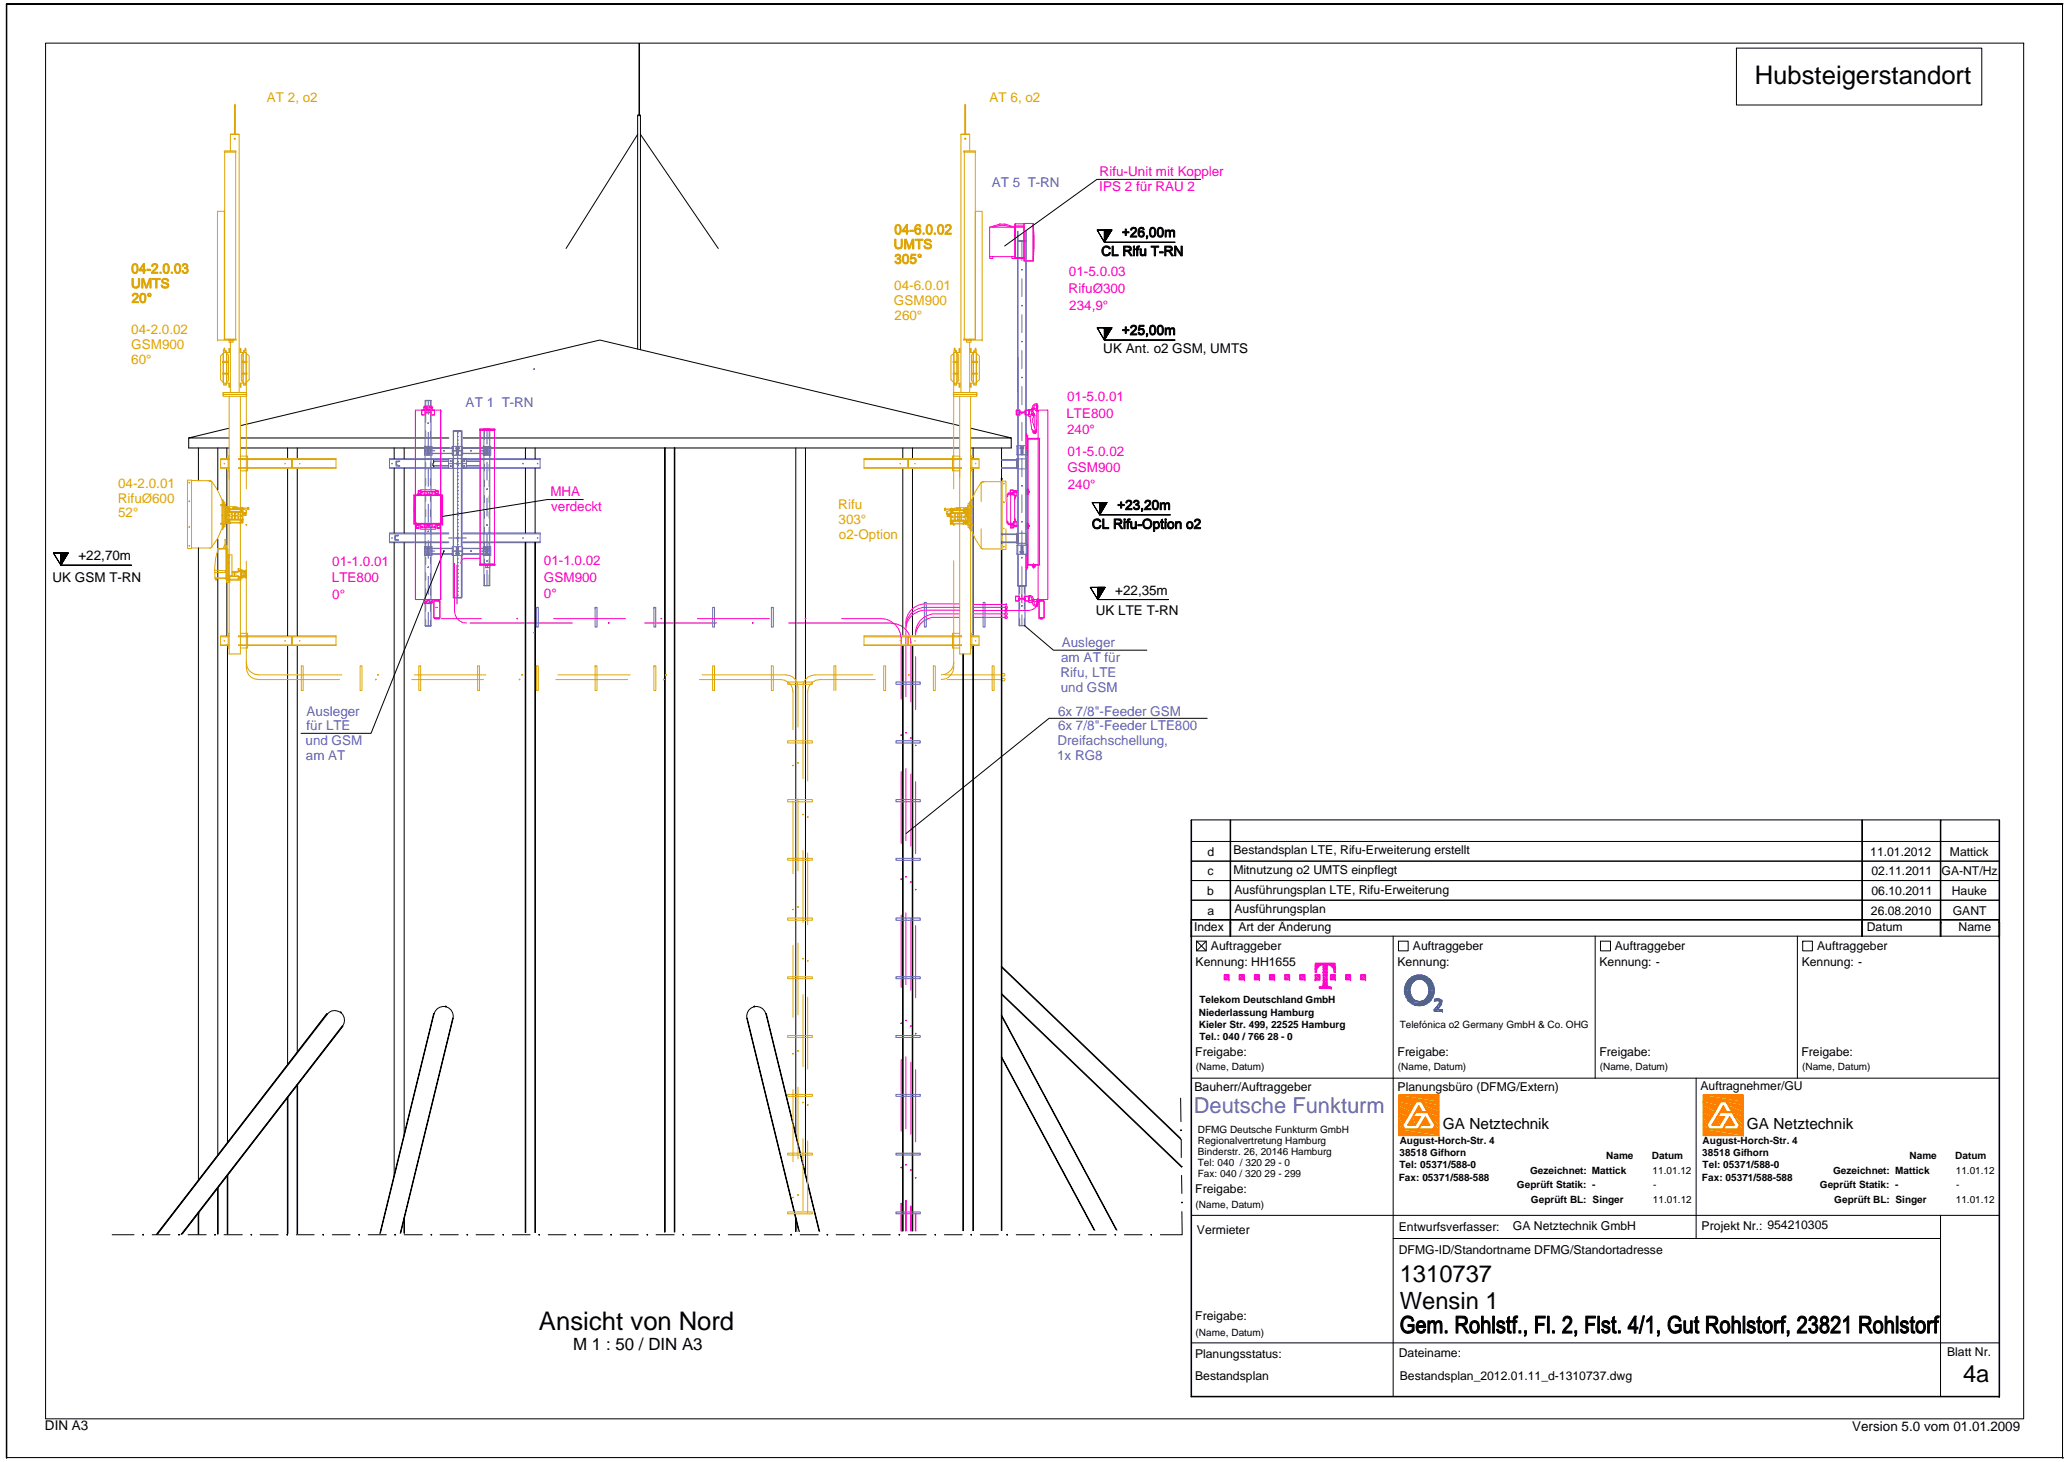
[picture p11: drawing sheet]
<svg xmlns="http://www.w3.org/2000/svg" width="420mm" height="297mm" viewBox="0 0 420 297" stroke-linecap="round" stroke-linejoin="round" font-family="sans-serif">
<defs><g id="words">
<g font-size="5.2">
<text x="356.5" y="17">Hubsteigerstandort</text>
<text x="109.5" y="270.2">Ansicht von Nord</text>
</g>
<g font-size="4.8">
<text x="284.4" y="260.5">1310737</text>
<text x="284.4" y="265.9">Wensin 1</text>
<text x="398.8" y="280.9">4a</text>
</g>
<text font-size="4.4" fill="#5c5cb8" x="242.5" y="226.2">Deutsche Funkturm</text>
<text font-size="3.4" x="116.5" y="274.3">M 1 : 50 / DIN A3</text>
<g font-size="3.1">
<text x="293.1" y="229.4">GA Netztechnik</text>
<text x="354.9" y="229.4">GA Netztechnik</text>
</g>
<g font-size="2.7" fill="#dda500">
<text x="54.2" y="20.7">AT 2, o2</text>
<text x="201.1" y="20.7">AT 6, o2</text>
<text x="181.7" y="59">04-6.0.01</text>
<text x="181.6" y="62">GSM900</text>
<text x="181.7" y="65">260°</text>
<text x="26.7" y="67.9">04-2.0.02</text>
<text x="26.7" y="70.9">GSM900</text>
<text x="26.7" y="73.9">60°</text>
<text x="24" y="99.1">04-2.0.01</text>
<text x="23.9" y="102.1">RifuØ600</text>
<text x="24" y="105.1">52°</text>
<text x="170.3" y="103.5">Rifu</text>
<text x="170.4" y="106.4">303°</text>
<text x="170.4" y="109.5">o2-Option</text>
</g>
<g font-size="2.7" fill="#ff00bf">
<text x="223.4" y="35.8">Rifu-Unit mit Koppler</text>
<text x="223.3" y="38.8">IPS 2 für RAU 2</text>
<text x="217.1" y="59.6">RifuØ300</text>
<text x="217.2" y="56.2">01-5.0.03</text>
<text x="217.2" y="62.9">234,9°</text>
<text x="216.8" y="81.5">01-5.0.01</text>
<text x="216.7" y="84.9">LTE800</text>
<text x="216.8" y="88.2">240°</text>
<text x="216.9" y="92.6">01-5.0.02</text>
<text x="216.9" y="95.9">GSM900</text>
<text x="111.8" y="100.8">MHA</text>
<text x="216.9" y="99.3">240°</text>
<text x="112" y="103.8">verdeckt</text>
<text x="67.4" y="118.3">LTE800</text>
<text x="67.5" y="115">01-1.0.01</text>
<text x="110.5" y="114.9">01-1.0.02</text>
<text x="110.5" y="118.3">GSM900</text>
<text x="67.5" y="121.6">0°</text>
<text x="110.5" y="121.6">0°</text>
</g>
<g font-size="2.7" fill="#5c5cb8">
<text x="201.5" y="37.9">AT 5 T-RN</text>
<text x="94.6" y="82.8">AT 1 T-RN</text>
<text x="215.7" y="131.5">Ausleger</text>
<text x="215.5" y="137.6">Rifu, LTE</text>
<text x="215.6" y="134.5">am AT für</text>
<text x="215.5" y="140.5">und GSM</text>
<text x="62.3" y="145.4">Ausleger</text>
<text x="62.3" y="148.4">für LTE</text>
<text x="215" y="145.4">6x 7/8&quot;-Feeder GSM</text>
<text x="215" y="148.4">6x 7/8&quot;-Feeder LTE800</text>
<text x="62.1" y="151.4">und GSM</text>
<text x="62.2" y="154.4">am AT</text>
<text x="214.8" y="154.4">1x RG8</text>
<text x="214.8" y="151.4">Dreifachschellung,</text>
</g>
<g font-size="2.7">
<text x="224.2" y="71.6">UK Ant. o2 GSM, UMTS</text>
<text x="15.9" y="113.9">+22,70m</text>
<text x="10.7" y="118.3">UK GSM T-RN</text>
<text x="222.6" y="124.9">UK LTE T-RN</text>
<text x="226.6" y="120.8">+22,35m</text>
<text x="9.1" y="290.5">DIN A3</text>
<text x="376.3" y="290.6">Version 5.0 vom 01.01.2009</text>
</g>
<g font-size="2.5">
<text x="245.3" y="173.8">d</text>
<text x="250.6" y="173.6">Bestandsplan LTE, Rifu-Erweiterung erstellt</text>
<text x="380" y="173.8">11.01.2012</text>
<text x="396.2" y="173.8">Mattick</text>
<text x="245.3" y="177.8">c</text>
<text x="250.6" y="177.6">Mitnutzung o2 UMTS einpflegt</text>
<text x="380.2" y="177.8">02.11.2011</text>
<text x="394.4" y="177.8">GA-NT/Hz</text>
<text x="245.3" y="181.8">b</text>
<text x="245.3" y="185.8">a</text>
<text x="250.8" y="185.6">Ausführungsplan</text>
<text x="250.8" y="181.6">Ausführungsplan LTE, Rifu-Erweiterung</text>
<text x="380.1" y="185.8">26.08.2010</text>
<text x="380.2" y="181.8">06.10.2011</text>
<text x="396.6" y="181.8">Hauke</text>
<text x="396.7" y="185.8">GANT</text>
<text x="242.6" y="189.1">Index</text>
<text x="251.6" y="189.1">Art der Änderung</text>
<text x="379.3" y="189.1">Datum</text>
<text x="397.9" y="189.1">Name</text>
<text x="242.9" y="196.3">Kennung: HH1655</text>
<text x="246" y="193.1">Auftraggeber</text>
<text x="283.9" y="196.3">Kennung:</text>
<text x="287.1" y="193.1">Auftraggeber</text>
<text x="325" y="196.3">Kennung: -</text>
<text x="328.1" y="193.1">Auftraggeber</text>
<text x="366.1" y="196.3">Kennung: -</text>
<text x="369.2" y="193.1">Auftraggeber</text>
<text x="242.9" y="214.6">Freigabe:</text>
<text x="283.9" y="214.6">Freigabe:</text>
<text x="325" y="214.6">Freigabe:</text>
<text x="366" y="214.6">Freigabe:</text>
<text x="242.7" y="221.6">Bauherr/Auftraggeber</text>
<text x="283.9" y="221.6">Planungsbüro (DFMG/Extern)</text>
<text x="345.5" y="221.5">Auftragnehmer/GU</text>
<text x="242.9" y="242.4">Freigabe:</text>
<text x="243.2" y="250.8">Vermieter</text>
<text x="284.2" y="250">Entwurfsverfasser:</text>
<text x="307.4" y="250">GA Netztechnik GmbH</text>
<text x="345.7" y="250">Projekt Nr.: 954210305</text>
<text x="284.2" y="254.9">DFMG-ID/Standortname DFMG/Standortadresse</text>
<text x="242.9" y="268.3">Freigabe:</text>
<text x="242.8" y="276">Planungsstatus:</text>
<text x="284.2" y="275.7">Dateiname:</text>
<text x="395.6" y="275.6">Blatt Nr.</text>
<text x="242.8" y="280.4">Bestandsplan</text>
<text x="284.4" y="280.5">Bestandsplan_2012.01.11_d-1310737.dwg</text>
</g>
<g font-size="2">
<text x="243.7" y="203.8">Telekom Deutschland GmbH</text>
<text x="243.6" y="206.4">Niederlassung Hamburg</text>
<text x="243.6" y="208.8">Kieler Str. 499, 22525 Hamburg</text>
<text x="284.4" y="208.8">Telefónica o2 Germany GmbH &amp; Co. OHG</text>
<text x="243.7" y="211.3">Tel.: 040 / 766 28 - 0</text>
<text x="243" y="217.3">(Name, Datum)</text>
<text x="284" y="217.3">(Name, Datum)</text>
<text x="325" y="217.3">(Name, Datum)</text>
<text x="366.1" y="217.3">(Name, Datum)</text>
<text x="243.4" y="230.2">DFMG Deutsche Funkturm GmbH</text>
<text x="243.4" y="232.4">Regionalvertretung Hamburg</text>
<text x="284.4" y="232.5">August-Horch-Str. 4</text>
<text x="345.9" y="232.5">August-Horch-Str. 4</text>
<text x="243.4" y="234.7">Binderstr. 26, 20146 Hamburg</text>
<text x="243.4" y="236.9">Tel: 040 / 320 29 - 0</text>
<text x="243.4" y="239.2">Fax: 040 / 320 29 - 299</text>
<text x="284.2" y="239.9">Fax: 05371/588-588</text>
<text x="284.3" y="234.9">38518 Gifhorn</text>
<text x="284.3" y="237.4">Tel: 05371/588-0</text>
<text x="310.9" y="238.5">Gezeichnet: Mattick</text>
<text x="326.4" y="235.5">Name</text>
<text x="335.6" y="235.5">Datum</text>
<text x="335.8" y="238.6">11.01.12</text>
<text x="345.8" y="239.9">Fax: 05371/588-588</text>
<text x="345.9" y="234.9">38518 Gifhorn</text>
<text x="345.9" y="237.4">Tel: 05371/588-0</text>
<text x="372.4" y="238.5">Gezeichnet: Mattick</text>
<text x="388" y="235.5">Name</text>
<text x="397.2" y="235.5">Datum</text>
<text x="397.4" y="238.6">11.01.12</text>
<text x="242.9" y="245.5">(Name, Datum)</text>
<text x="308.2" y="241.4">Geprüft Statik: -</text>
<text x="311.1" y="244.4">Geprüft BL: Singer</text>
<text x="335.8" y="244.5">11.01.12</text>
<text x="335.9" y="241.5">-</text>
<text x="369.7" y="241.4">Geprüft Statik: -</text>
<text x="372.7" y="244.4">Geprüft BL: Singer</text>
<text x="397.4" y="244.5">11.01.12</text>
<text x="397.4" y="241.5">-</text>
<text x="242.9" y="271.4">(Name, Datum)</text>
</g>
</g></defs>
<g fill="none" stroke="#ff00bf" stroke-width=".2">
<path d="M205.3 99.5h.5v.2h-.5zM205.3 99.7h.1M205.3 99.7h.5v.4h-.5zM206 99.7v.3M206 99.8v.2v-.2M206 99.8h.8zM206 100h.8M206.1 99.8v.2M208.7 99.7v.3zM208.7 99.4v1M208.7 99.8h.4M208.7 100h.4"/>
<path d="M208.8 99.7h.1M208.8 99.9h.1M208.9 99.4v.4M208.9 100v.4M209 99.8v-.4h-.5v1h.5v-.4M209.1 99.8v.2M204.6 105.9h.2v.4h1.1v-.4h.6v1.1h-.5v-.9M204.8 100.5h-.2v5.8h.2M204.8 106.3v.3h.5M205.2 100.4h.7zM205.2 100.4h.1M205.3 106.4h.6v.2h-.6z"/>
<path d="M205.3 106.6h.1M205.3 106.4h.7zM205.3 106.4h.1M205.3 100.1h.1M205.3 100.1h.5l-.5 .1h.6v.2h-.6zM205.3 100.2h-.5v.2M205.3 106.3v.1M205.3 100.5h.9v5.6h-.3M205.3 107.1h.6v.2h-.6zM205.3 107.1h.1M205.3 106.7h.6v.4h-.6zM205.3 106.7h.1"/>
<path d="M205.3 106.6h.6v.1h-.6zM205.3 100.4v5.9M205.9 100.5v-.1h-1.1v.5h-.2M206 106.9h.8M206 106.7h.1M206 106.1v.3M206 106.9h.1M206 107h.1M206 106.7v.3M206 100.5v-.8h.5v1.1h-.3M206.1 106.8v.1M206.2 106.1h.3"/>
<path d="M206.2 100.7h.3M206.2 105.2l.2 .7M206.2 105.4l.1 .5M206.3 100.8l-.1 .6M206.4 100.8l-.2 .7M206.8 106.8h-.8v.2h.1M208.7 106.7v.3zM208.7 106.3v1M208.8 107h.1M208.8 106.7h.1M208.8 100h.1M208.8 106.8v.1"/>
<path d="M208.9 106.3v.5M208.9 106.9v.4M209 106.8v-.5h-.5v1h.5v-.4M209.1 106.9h-.4M209.1 106.8h-.4M209.1 106.8v.1M186 246.6h.1v4.3h-.1zM186 250.9h.1M186 246.6v4.3"/>
</g>
<path d="M48.8 86.5l73.1-17.4 73.1 17.4M205.5 89v2" fill="none" stroke="#000" stroke-width=".2"/>
<g fill="none" stroke="#ff00bf" stroke-width=".2">
<path d="M186 133.4v10.8M186 151.5h.1M186 151.4h.1M186 158.8v14.6M186 180.8h.1M186 180.7h.1M186 188v14.7M186 210h.1M186 210.1h.1M186 217.3v14.7M186 239.3h.1M186 239.2h.1"/>
<path d="M185 245.1h.1v5.8h-.1zM185 250.9h.1M185.1 245.1v5.8M186 246.6h.1"/>
</g>
<g fill="none" stroke="#ff00bf" stroke-width=".2">
<path d="M185.1 130.4v12.2M185 149.9h.1M185 150h.1M185.1 157.2v14.7M185 179.2h.1M185.1 186.5v14.7M185 208.4h.1M185 208.5h.1M185.1 215.8v14.6M185 237.7h.1M184 243.9h.1v7h-.1zM184 250.9h.1"/>
<path d="M184.1 243.9v7M185 245.1h.1"/>
</g>
<g fill="none" stroke="#ff00bf" stroke-width=".2">
<path d="M184.1 128.2v13.4M184 148.8h.1M184 148.9h.1M184.1 156.2v14.6M184 178.2h.1M184 178.1h.1M184.1 185.4v14.6M184 207.4h.1M184 207.3h.1M184.1 214.7v14.6M184 236.6h.1M184 236.7h.1"/>
<path d="M183.1 244.5h.1v6.4h-.1zM183.1 250.9h.1M183.1 244.5v6.4M184 243.9h.1"/>
</g>
<g fill="none" stroke="#ff00bf" stroke-width=".2">
<path d="M92.8 114.8v7.9M92.3 124.1a2.41 2.41 0 0 0 2.5 2.5M95.5 126.6h20.8M123.6 126.6h.1M123.6 126.5h.1M130.9 126.6h14.7M152.9 126.6h.1M152.9 126.5h.1M160.2 126.6h20.9M181.1 126.6a3.9 3.9 0 0 1 4 4M183.1 129.2v12.9M194.9 125.4h-5.4a4.1 4.1 0 0 0-3.5 4"/>
<path d="M204.2 125.2h.4l.1 .2-.1 .2h-.4zM183.1 149.3h.1M183.1 149.4h.1M183.1 156.7v14.6M183.1 178.7h.1M183.1 178.6h.1M183.1 185.9v14.7M183.1 207.9h.1M183.1 215.2v14.6M183.1 237.2h.1M183.1 244.5h.1"/>
</g>
<g fill="#000">
<path d="M203.4 196.5l56.8 54.3zM203.5 196.4l56.7 54.4zM66.4 206l-34.5 44.9zM69.6 208.5l-32.7 42.4zM203.4 206.4l24 44.5zM203.4 214.8l19.5 36.1zM203.4 206.4l24 44.4zM203.4 214.8l19.5 36zM203.4 202l51.1 48.8zM203.5 206.3l23.9 44.5zM203.5 214.8l19.4 36zM203.5 202l51 48.8z"/>
<path d="M66.4 206l-34.6 44.9zM66.5 206.1l-34.6 44.8zM69.6 208.4l-32.8 42.5zM69.6 208.4l-32.7 42.5zM203.4 202l51.1 48.9zM203.4 196.5l56.8 54.4z"/>
<path d="M129.8 23.4h.1z" fill-rule="evenodd"/>
<path d="M66.4 206l.1 .1z" fill-rule="evenodd"/>
<path d="M69.6 208.4v.1z" fill-rule="evenodd"/>
<path d="M88.1 205.9l-10.9 45z" fill-rule="evenodd"/>
<path d="M92 206.9l-10.7 44z" fill-rule="evenodd"/>
<path d="M151.7 206.9l10.8 44z" fill-rule="evenodd"/>
<path d="M155.6 206l11 44.9z" fill-rule="evenodd"/>
</g>
<g fill="none" stroke="#000" stroke-width=".2">
<path d="M129.8 8.9h.1v14.5h-.1zM129.8 8.9h.1M129.9 8.9v14.5M129.5 27.3l-14.5 23.2M129.8 23.4h.1M130.1 27.3l15.8 23.2M129.5 70.9v-47.5h.6v47.7M40.3 91v6.7M48.8 89h42.4M48.8 91h42.4M80.1 91v2.2M80.1 95.1v13.2"/>
<path d="M82.1 91v2.2M82.1 95.1v13.2M94.1 89h100.9M94.1 91h100.9M106.8 91v2.2M106.8 95.1v13.2M108.7 91v2.2M108.7 95.1v13.2M135 91h.1v159.9h-.1zM135 91h.1M135.1 91v159.9M137 91h.1v159.9h-.1z"/>
<path d="M137 91h.1M137.1 91v159.9M161.7 91v139.8M163.6 91v147.9M183.4 91v2.2M183.4 95.1v34.1M185.4 91v2.2M185.4 95.1v34.1M197.2 87l8.3 2h-8.3M197.2 91h8.3M197.7 91v2.2M197.7 95.1v34.1"/>
<path d="M203.5 91v6.2M44.2 109.5v125.3M80.1 110.3v128.6M82.1 110.3v120.5M106.7 110.3h.1v140.6h-.1zM106.7 110.3h.1M106.8 110.3v140.6M108.7 110.3h.1v140.6h-.1zM108.7 110.3h.1M108.7 110.3v140.6M46.2 131.1v101.2M58.4 131.1v85.4"/>
<path d="M60.4 131.1v82.7M203.5 196.4l56.7 54.5M203.5 196.4l-.1 .1 56.7 54.4M203.5 196.4l-.1 .1M66.4 206l.1 .1-34.7 44.8zM66.4 206l.1 .1M66.4 206.1a1.99 1.99 0 0 1 2.8-.4 1.99 1.99 0 0 1 .4 2.8M69.2 205.7h.1M69.2 205.6h.1M69.6 208.4v.1M88.1 205.9l-10.9 45zM88.1 205.9l.1 .1"/>
<path d="M90.5 204.4h.1M90.5 204.5h.1M90.6 204.6a1.95 1.95 0 0 1 1.4 2.3M90.6 204.6a1.96 1.96 0 0 0-2.4 1.4M92 206.9h.1M92 206.9l-10.7 44zM151.7 206.9l10.8 44zM151.8 206.9h-.1M153.2 204.4h.1M153.2 204.5h.1M153.2 204.6a1.95 1.95 0 0 0-1.4 2.3M153.2 204.6a1.96 1.96 0 0 1 2.4 1.4"/>
<path d="M155.6 206l11 44.9zM155.7 205.9l-.1 .1M203.4 206.4l24 44.4zM203.4 214.8l19.5 36zM203.5 201.9l51 49M203.5 201.9l-.1 .1 51 48.9M203.5 206.3l-.1 .1M203.5 214.8h-.1M203.5 201.9l-.1 .1M46.2 238.7h.1v12.2h-.1zM46.2 238.7h.1M46.2 238.7v12.2"/>
<path d="M58.4 223h.1v27.9h-.1zM58.4 223h.1M58.4 223v27.9M60.4 220.4h.1v30.5h-.1zM60.4 220.4h.1M60.4 220.4v30.5M31.8 250.8v.1M36.9 250.9l32.7-42.4v-.1l-32.8 42.5M40.3 246.4h.1v4.5h-.1zM40.3 246.4h.1M40.3 246.4v4.5M40.4 246.4h.1"/>
<path d="M44.2 241.3h.1v9.6h-.1zM44.2 250.9h.1M44.2 241.3h.1M44.3 241.3v9.6M46.2 250.9h.1M58.4 250.9h.1M60.4 250.9h.1M82.1 247.5h.1v3.4h-.1zM82.1 250.9h.1M82.1 247.5h.1M82.1 247.5v3.4M106.7 250.9h.1"/>
<path d="M108.7 250.9h.1M135 250.9h.1M137 250.9h.1"/>
</g>
<g fill="none" stroke="#5c5cb8" stroke-width=".2">
<path d="M79.1 93.4h12.1M79.1 95h12.1M91.2 93.2h-12.1v1.9h12.1M94.1 93.2h15.6v1.9h-15.6M94.1 93.4h15.6M94.1 95h15.6M79.1 110.1h12.1M79.1 108.5h12.1M91.2 108.3h-12.1v2h12.1M94.1 108.3h15.6v2h-15.6M94.1 110.1h15.6M94.1 108.5h15.6"/>
<path d="M88.5 123.4h.4M109 123.4h.4v4h-.4zM109 123.4h.1M120.9 123.4h.4v4h-.4zM120.9 123.4h.1M132.9 123.4h.3v4h-.3zM132.9 123.4h.1M144.8 123.4h.4v4h-.4zM156.7 123.4h.4v4h-.4zM156.7 123.4h.1M187.8 122.4h.4v5h-.4zM187.8 122.4h.1"/>
<path d="M199.7 122.4h.4v5h-.4z"/>
</g>
<g fill="none" stroke="#dda500" stroke-width=".2">
<path d="M50 77.7v21.6M193.8 77.7v21.6M50 106.7h.1M50 106.6h.1M50 114v21.6a2.41 2.41 0 0 0 2.5 2.5h16.5M193.7 106.7h.1M193.7 106.6h.1M193.8 113.9v21.7M50 134.6a2.42 2.42 0 0 0 2.5 2.5h17M76.3 138h.1M76.3 138.1h.1M76.7 137.1h.1"/>
<path d="M76.8 137.1h.1M83.6 138.1h14.6M84.1 137.1h14.7M105.5 138h.1M105.5 138.1h.1M106 137.1h.1M109 135.3h.4v5h-.4zM109 135.3h.1M112.9 138.1h14.6M113.4 137.1h14.6M120.9 135.3h.4v5h-.4zM120.9 135.3h.1"/>
<path d="M132.9 135.3h.3v5h-.3zM132.9 135.3h.1M134.8 138h.1M134.8 138.1h.1M135.3 137.1h.1M142.1 138.1h16.5M142.6 137.1h17M144.8 135.3h.4v5h-.4zM156.7 135.3h.4v5h-.4zM156.7 135.3h.1M165.6 137.1h11.7M166.6 138.1h11.2"/>
<path d="M179.5 135.3h.4v5h-.4zM184.6 137.1h.1M185.1 138h.1M185.1 138.1h.1M189.6 135.3h.4v5h-.4zM189.6 135.3h.1M191.9 137.1h11.7M192.4 138.1h11.2M201.6 135.3h.4v5h-.4zM203.7 136.9l.2-.1 .2 .1v.4h-.4l-.1-.2zM203.7 137.9h.4v.4l-.2 .1-.3-.3zM161.1 155.6h.1"/>
<path d="M161.1 155.5h.1M161.1 140.5v7.7M161.1 162.8v14.7M161.1 184.8h.1M161.1 184.7h.1M161.1 192.1v14.6M161.1 214.1h.1M161.1 221.4v14.6M161.1 243.3h.1"/>
</g>
<path d="M162.1 250.1h.1v.8h-.1z" fill-rule="evenodd" fill="#dda500"/>
<path d="M162.1 250.1h.1v.8h-.1zM162.1 250.9h.1" fill="none" stroke="#dda500" stroke-width=".2"/>
<g fill="none" stroke="#dda500" stroke-width=".2">
<path d="M45.6 30.7h2.4v.2h-2.4zM45.6 30.9v38M46.8 30.7v-3.4h1.8v52.5M46.9 27.3h1.6M47.6 28.1h.2v.2h-.2zM47.6 21.3h.2v5.9h-.2zM47.6 21.3h.1M47.9 30.9v38M195.3 27.3h1.6M195.8 30.7h2.4v.2h-2.4zM195.9 30.9v38M196 21.3h.2v5.9h-.2z"/>
<path d="M196 28.1h.2v.2h-.2zM196.2 21.3h.1M197 30.7v-3.4h-1.8v52.5M198.2 30.9v38M44.2 42.9h1.4v26.2h-1.4zM198.2 42.9h1.3v26.2h-1.3zM44.2 69.1h.1M45.2 75.8h1v.2h-1zM45.2 73.4h1v.3h-1zM45.3 79.8h4.8v.3h-4.8zM45.3 79.8h.1M45.3 71.8v1.6"/>
<path d="M45.3 73.7v2.1M45.3 76v1.7M45.4 71.8l-.6 .5v4.9l.6 .5M45.4 71.6h1.3v-.8h-.2v.8M45.4 76v1.9h1.3v.8h-.2v-.8M45.4 73.7v2.1M45.5 77.9v.3h.5v-.3M45.5 78h.5M45.5 71.1v-.4h.1v.4M45.6 68.9h2.4v.2h-2.4zM45.7 71.6v-.5h-.3v2.3M45.7 71.4h.3"/>
<path d="M45.7 71.2h.3v.4M46 71.8l.4 .3v5.2l-.4 .4M46 71.6v1.8M46 73.7v2.1M46 76v1.9M46.1 71.8v1.6M46.1 73.7v2.1M46.1 76v1.7M46.2 75.8h.1M46.5 68.9v.3h.9v-.3M46.6 69.2v.3h.8v-.3M46.8 69.5v10.3"/>
<path d="M46.8 68.9v.3M46.9 69.2v.3M49 71.6v-.8h-.2v.8h1.2M49.2 75.8h1v.2h-1zM49.2 75.8h.1M49.2 73.4h1v.3h-1zM49.3 71.8v1.6M49.3 73.7v2.1M49.3 76v1.7M49.4 71.8l-.4 .3v5.2l.4 .4M49.4 71.6v1.8M49.4 73.7v2.1"/>
<path d="M49.4 76v1.9M49.5 71.4h.2M49.5 78h.4M49.5 77.9v.3h.4v-.3M49.7 71.2h-.2v.4M49.7 71.6v-.5h.3v2.3M49.8 71.1v-.4h.1v.4M50 71.8l.6 .5v4.9l-.6 .5M50 76v1.9h-1.2v.8h.2v-.8M50 73.7v2.1M50 71.8v1.6M50 76v1.7"/>
<path d="M193.6 75.8h1v.2h-1zM193.6 73.4h1v.3h-1zM193.7 79.8h4.8v.3h-4.8zM193.8 71.8v1.6M193.8 73.7v2.1M193.8 76v1.7M193.8 77.9h1.2v.8h-.2v-.8M193.8 71.6h1.2v-.8h-.2v.8M193.8 71.8l-.6 .5v4.9l.6 .5M193.8 76v2.2h.5v-.3M193.8 78h.5M193.9 71.1v-.4h.1v.4"/>
<path d="M194.1 71.6v-.5h-.3v2.3M194.1 71.2h.2v.4M194.1 71.4h.2M194.4 71.8l.4 .3v5.2l-.4 .4M194.4 71.6v1.8M194.4 73.7v2.1M194.4 76v1.9M194.5 71.8v1.6M194.5 73.7v2.1M194.5 76v1.7M194.6 75.8h.1M195.8 68.9h2.4v.2h-2.4z"/>
<path d="M196.3 68.9v.3h1v-.3M196.4 69.2v.3h.9v-.3M197 69.5v10.3M197 68.9v.3M197.3 77.9v.8h-.2v-.8h1.2M197.3 71.6v-.8h-.2v.8h1.2M197.6 75.8h1v.2h-1zM197.6 75.8h.1M197.6 73.4h1v.3h-1zM197.7 71.8v1.6M197.7 73.7v2.1M197.7 76v1.7"/>
<path d="M197.8 71.8l-.4 .3v5.2l.4 .4M197.8 71.6v1.8M197.8 73.7v2.1M197.8 76v1.9M197.8 71.4h.3M197.8 78h.5M198.1 71.2h-.3v.4M198.1 71.6v-.5h.2v2.3M198.2 71.1v-.4h.1v.4M198.3 71.8l.7 .5v4.9l-.7 .5M198.3 76v2.2h-.5v-.3M198.3 73.7v2.1"/>
<path d="M198.4 71.8v1.6M198.4 73.7v2.1M198.4 76v1.7M198.5 79.8h.1M199.5 69.1h.1M38.4 98h.1M38.4 98.1h.1M38.9 97.6l4 .1M42.5 97.6h.3M42.5 97.7h.3M42.9 97.7l.1 .1M44.8 95h1.8"/>
<path d="M44.8 93.4h1.8M45.3 80.1h4.8v.4h-4.8zM45.3 80.1h.1M45.5 94.1l.1 .2zM46 93.2v.2M46 95v.1M46.3 93.4v1.6M46.3 95.1v.6h.3M46.6 93.2h-1.8v1.9h1.8M46.6 80.5v52.4h2.2v-1.8M46.6 92.7h-.3v.5M48.8 93.4v1.6"/>
<path d="M48.8 92.7h1.5v3h-1.5M48.8 80.5v12.7M48.8 95.1v34.1M49 93.2v.2M49 95v.1M57.9 94.1l.1 .2zM59.3 93.4h.1v1.6h-.1zM59.3 93.4h.1M60.9 94.1v.2zM68.3 93.4h-19.8v-.2h19.8v1.9h-19.8v-.1h19.8M175.5 93.4h19.9v-.2h-19.9v1.9h19.9v-.1h-19.9M182.9 94.1l.1 .2z"/>
<path d="M184.4 93.4h.2v1.6h-.2zM184.6 93.4h.1M185.9 94.1v.2zM193.7 80.1h4.8v.4h-4.8zM194.8 93.2v.2M194.8 95v.1M195 92.7h-1.5v3h1.5M195 80.5v12.7M195 93.4v1.6M195 95.1v34.1M197.2 93.2h1.7v1.9h-1.7M197.2 80.5v52.4h-2.2v-1.8"/>
<path d="M197.2 95h1.7M197.2 93.4h1.7M197.2 92.7h.3v.5M197.5 95.1v.6h-.3M197.5 93.4v1.6M197.8 93.2v.2M197.8 95v.1M198.2 94.1l.1 .2zM198.5 80.1h.1M199.4 98l-1.2 1.8-.9 1.9M199.4 98v3.9M199.6 97.8h.1"/>
<path d="M199.7 97.9h.1M203.5 97.9h-4l-.1 .1M203.9 98.3h.1M203.9 98.2h.1M38.2 111.4l-.1-13.8h.8v13.9h-.7M38.4 107.1h.1M38.4 110.9h.1M38.4 110.8h.1M38.4 101.9h.1M38.4 101.8h.1M38.4 107h.1M38.5 107.1h.1"/>
<path d="M38.5 101.8h.1M38.9 111.3h4M43.6 115.8l2.3 .2h-.1v.2h.1M43.8 117.5h.2v.4h-.2zM44.2 111.6l1.8-.1 .1 6.8h.6v-1.2M44.3 111.5l-.5 1.9-.2 2.1 .1 2h2.2M44.8 102.5h1v4h-1v-.2h.8v-3.6h-.8zM45.1 107.5l-.9 1.9-1.2 1.8M45.1 101.6l-1.1-2.4-1-1.4v13.4l-.1 .1M45.1 104.6h.1M45.1 104.7h.1M45.1 106.5v1h.2"/>
<path d="M45.1 102.7v3.6M45.2 102.7l.3 .3v3l-.3 .3M45.3 106.5v1M45.3 101.5v1M45.3 107.1v.1zM45.3 101.9h.1M45.4 101.9l.1 .6M45.4 101.9l-.2-.4-.1 1M45.4 106.5v.6M45.4 107.1l-.1 .4M45.4 107.1h.1M45.4 101.9v.6"/>
<path d="M45.5 107v-.5v.6M45.5 102.1h.1M45.5 107v.1M45.5 107h.2M45.6 102.1h.1M45.7 111.4v-1.8h.2v8.1h.1M45.7 110.6l-.4 .8M45.7 106.5v.5M45.7 102.1v.4M45.8 105.6h.1M45.8 106.2h.1M45.8 105.1h.1"/>
<path d="M45.8 104.8h.2M45.8 104.8h.3M45.8 103.4h.1M45.8 104.3h.1M45.8 104.3h.2M45.8 103.9h.1M45.8 106.3h.1M45.8 106.1h.4M45.8 104h.1M45.8 103.3h.1M45.8 103.1h.5zM45.8 103.1h.2"/>
<path d="M45.8 103h2l1 .4M45.9 111.5l.4 .1v1M45.9 110.8h.2v7.1M45.9 111.2h.2M45.9 116.3l-2.3 .1M45.9 111.4l-1.7 .1M45.9 111.7h.1M45.9 104.2h.1M46 103.3v2.8M46 103.1h.6v.2h-.6zM46 105.9h.2M46 104.3h.1v.2"/>
<path d="M46 104.2h-.2M46 117.8h.1M46 104.7h.2M46.1 104.4v.3M46.1 112.9h.4M46.1 113.2h.3M46.1 113.1h.3M46.1 113.3h.3M46.1 112.6l.2 .1h-.2M46.1 114.1h.3M46.1 117.4h-2.5M46.1 114.3h.3"/>
<path d="M46.1 114.4h.3M46.1 114.5h.3M46.2 104.7l-.4 .1M46.2 105.6h.1M46.2 105.5h3.1M46.2 105.5h.1M46.2 104h3.1M46.2 104.1h.1M46.2 104h.1M46.2 103.4h.1M46.2 106.3h.1M46.2 103.3h.1"/>
<path d="M46.2 105.6v.7M46.2 103.4v.6M46.2 103.1h.1M46.2 103h.1M46.3 103h.1M46.3 112.7v.2M46.3 113.3v.8M46.3 117.1h.1zM46.3 114.5v2.6M46.3 105.8l.3-.1 .1 .3-.1 .1-.3-.1zM46.3 103.7l.3-.2 .1 .3h-.4zM46.3 104.2h.8v.4h-.8z"/>
<path d="M46.3 105h.8v.5h-.8zM46.3 117.4h.3M46.4 117l.7 .1v-4.4h-.7v4.7l-.3 .3M46.4 116.3h.1M46.4 116.4h.1M46.4 117.1h.1M46.4 117h.1M46.4 104.8h.1M46.4 116.1l-.1 .2h.2M46.4 116.9l-.1 .2M46.4 117.2h.2M46.4 117.2h.1"/>
<path d="M46.4 117.4h.2M46.4 112.9l.2 .1v.2M46.4 113h.2M46.5 103.6h.2v.2h-.2zM46.5 105.8l.2 .1v.1h-.2zM46.5 113v.3h.1M46.5 104.7h.1M46.5 112.7v4.2M46.5 114.2h.1v.2h-.1M46.5 113.1h.1M46.5 113.2h.1M46.5 114.3h.1"/>
<path d="M46.5 114.4h.1M46.5 117.4h.1M46.5 105.9l.1 .1zM46.5 103.7l.1 .1zM46.5 104.7l.1 .2zM46.5 117.1v.1M46.5 117.6v.4M46.6 117.6v.4zM46.6 113.2h.1M46.6 117.7h-.4v.2h.4M46.6 117.1l-.2 .1M46.6 117.1v.1z"/>
<path d="M46.6 117.6h-.2l.2 .4M46.6 116.9h.1M46.6 104.7h-.2M46.6 105.9h-.1l.1 .1M46.6 103.7h-.1l.1 .1M46.6 117h1.7l.4 .4h.4v-.2M46.7 117.1h1.7M46.7 117.7h2.2M46.7 105.6h.1M46.7 106.2h.1M46.7 104.1h.1M46.7 104h.1"/>
<path d="M46.7 103.4h.1M46.7 106.3h.1M46.7 103.3h.1M46.7 106.1h2.1M46.7 105.7h2.1M46.7 103.9h2.1M46.7 103.5h2.1M46.8 104v.2M46.8 105.5v.1M47.1 116.1h1.3M47.2 104.9h1.1v.6h-1.1zM47.2 104.2h1.1v.5h-1.1z"/>
<path d="M47.2 116.6h.8M47.3 103.4h.1M47.3 103.2h.3M47.4 103.3h.1M47.4 103.4h.1M47.4 103.2v.2zM47.4 103.1v.3v-.3l-.1 .1M47.4 103.1v.3M47.4 103.1h.2v.3M47.5 103.3h.1M47.5 103.4h.1M47.6 103.3h.1"/>
<path d="M47.6 103.4a.2 .2 0 0 1 .2-.3 .2 .2 0 0 1 .1 .3M47.6 116.2v.8M47.6 104.3v.4M47.6 104.9v.5M47.6 103.1l.4 .1M47.7 104.2h.2M47.7 105.4h.1M47.7 104v.2M47.7 104.7v.2M47.7 104.3h.1M47.8 105.4v.1M47.9 104v.2"/>
<path d="M47.9 104.3v1.1M47.9 105.5v.1M47.9 105.4h.1M47.9 104.3h.1M47.9 105.4h-.2v.2M47.9 103.3h.1M47.9 103.4h.1M47.9 103.2h1.1M48 103.1v.3zM48 103.1h.1v.3M48 103.1v.3M48 103.1h.1"/>
<path d="M48.4 115.6h.1M48.4 117.6h.1M48.4 117v.7M48.5 115.5l.3 .2v.1M48.5 104.2h.7v.4h-.7zM48.5 115.5v.6h1.3M48.5 115.5l-.1 .7M48.5 116.1h.1M48.5 116h.1M48.5 117.2h.1M48.5 116v.1M48.5 117.1v.1"/>
<path d="M48.6 116h-.1M48.7 117.2h1.1M48.7 116h1.1M48.7 104v.2M48.7 105.5v.1M48.8 104v.2M48.8 105.5v.1M48.8 105.6h.1M48.8 106.2h.1M48.8 104.1h.1M48.8 104h.1M48.8 106.3h.1"/>
<path d="M48.8 103.7l.2-.2 .2 .2v.1h-.4M48.8 115.7l.5 .1v.2M48.8 105.8l.2-.1 .2 .3-.2 .1-.2-.1M48.9 117.8v.1h-2.2M49 105.8l.1 .1v.1h-.1zM49 103.6h.1v.2h-.1zM49 103.4h-2.8v2.8h.1M49 103.1l-.2 .3h.5M49 105.9l.1 .1zM49 104.7l.1 .2zM49 103.7l.1 .1zM49 103.2l.2-.1 .1 .1"/>
<path d="M49 103.4l.1-.3 .2 .1v.8M49 116.6h.8M49.1 105.9h-.1v.1M49.1 103.7h-.1v.1M49.1 116v-.2h-.4l-.4 .5h-1.2M49.1 116.1v.1M49.1 117v.1M49.2 105.5v-.5h-.7v.5h.8M49.2 105.6h.1M49.2 104.1h.1M49.2 104h.1M49.3 105.6v.7l-3.1-.1"/>
<path d="M49.3 117.1h.1M49.3 117.2h.1M49.3 103.4l.7 .3v.5l.1-.4M49.3 103.2h1.2l-.1 .2M49.3 103.4v2.8M49.4 104.2h.6h-.4v.5h.4v-.5M49.4 103.4v.1M49.4 116.2v.8M49.6 104.2h-.3v.7M49.7 104.5h.2v.2h-.2zM49.7 104.4l.2 .1v.1l-.2 .1zM49.8 104.5v.1z"/>
<path d="M49.8 117.1h-1.3v.6l.8-.3v-.2M49.9 104.5h-.2l.1 .1M49.9 116.5v.2M49.9 116.2v-.4h-.1l.1 .7M49.9 116.7l-.1 .7h.1v-.4M49.9 116.2v.1M49.9 116.9v.1M49.9 116.2l.1 .3M49.9 117.1h.1v.2h-.1zM49.9 117.2h.1M49.9 115.9h.1v.3h-.1zM49.9 116h.1"/>
<path d="M50 116.7l-.1 .3M50 117.1v.2M50 115.9v.3M50 116.5v.2M50.1 104.2h-.1M50.4 103.1h.1M50.4 103.5h.1M50.4 103.1v.4M50.5 103.1v.4l-1.2-.1M50.5 103.1l.1 .4-.2-.1M50.5 103.1l-.1 .1M191.9 103.6h.2"/>
<path d="M191.9 103.7h.2M191.9 103.7h.1M191.9 103.3l.2 .1h1M191.9 103.3v.4h.2l-.2-.1M191.9 103.3v.4M192 103.3h.1M192 103.4h.1M192 103.7h.1M192.1 103.3v.4M192.4 104.4h.1M192.4 104.5h.1M192.4 104v.4"/>
<path d="M192.4 104l.7-.3v2.7h.1M192.5 104.7h.3v.2h-.3zM192.6 104.7l.1 .1zM192.6 104.7h.2l-.2 .2M192.6 104.6l.2 .1-.2 .2-.1-.2zM192.9 104.4v.5h-.5v-.5M192.9 104.4h-.5h.7M193.1 103.4l.3-.1 .2 .3h-1.6l.1-.2h-.2M193.1 104.4h-.2M193.1 104.2h.2M193.1 105.8h.2M193.1 105.8h3.2"/>
<path d="M193.1 103.6h.1M193.1 104.3h3.2M193.1 103.5h.1M193.1 103.6v.6h.2M193.2 104.3l.8 .1v.5h-.7v-.5M193.2 106.4h.1M193.2 106.4h3.1M193.2 106.5h.1M193.3 105.7v-.5h.7v.5h-.8M193.3 103.8l.2-.1 .1 .3h-.3zM193.3 105.8h-.2v.6M193.3 106h.3l-.1 .3z"/>
<path d="M193.3 106.1h.2v.1zM193.3 106h.3v.3h-.3zM193.3 104.9l.3 .2h-.3zM193.3 103.8h.3v.2h-.3zM193.3 103.9l.2-.1v.2zM193.3 106.1l.2-.1v.2M193.3 103.9l.2-.1v.2M193.5 103.6v-.1l-.2-.2-.2 .3M193.5 103.4h1M193.6 104.2h.1M193.6 106.4h.1M193.6 106.5h.1"/>
<path d="M193.6 105.8h.1M193.6 106.3h2.1M193.6 105.9h2.1M193.6 104.1h2.1M193.6 103.7h2.1M193.7 104.3v.1M193.7 105.7h.1M194.1 105.1h1.1v.6h-1.1zM194.1 104.4h1.1v.6h-1.1zM194.4 103.6h.1M194.4 103.5h.1M194.5 103.3v.3z"/>
<path d="M194.5 103.6v-.3h-.2v.3M194.5 103.3l.2-.1 .2 .1M194.5 105.1v.5h.3v-.5M194.5 103.6v-.2l.1-.1h.2v.3M194.6 105v.1M194.6 105.7h.1M194.6 104.3v.1M194.7 105.6v.1M194.8 105v.1M194.8 105.7h.1M194.8 104.3v.1M194.8 105v-.5l-.3-.1v.6"/>
<path d="M194.8 103.4h.4M195 103.3h-.1v.3M195 103.3v.3M195 103.3v.3v-.3M195.1 103.4h.1M195.1 103.6h.1M195.1 103.3h.1M195.1 103.5h.1M195.1 103.4v.2zM195.7 104.3v.1M195.7 105.7h.1M195.7 104.2h.1"/>
<path d="M195.7 106.4h.1M195.7 103.6h.1M195.7 106.5h.1M195.7 103.5h.1M195.7 105.8h.1M195.7 106h.4v.2l-.2 .1zM195.7 103.8l.2-.1 .2 .3h-.4zM195.8 103.8h.3v.2h-.3zM195.8 106h.3v.3h-.3zM195.9 104.9h.1v.2h-.2zM195.9 106.1l.1 .1zM195.9 103.8h.1l-.1 .2z"/>
<path d="M195.9 106.1v-.1l.2 .1-.2 .1M195.9 103.9h.2l-.2 .1M195.9 104.9l.1 .1M195.9 104.9h.1M196.1 105.7v-.5h-.7v.5h.8M196.1 104.2h.2M196.1 103.2h.1M196.1 105.8h.2M196.1 106.4h.2M196.1 103.6h.2M196.2 106.5h.1M196.2 103.5h.1"/>
<path d="M196.2 103.3h.1M196.2 103.7h.1M196.2 106.3h.4M196.2 103.6v.6v-.5M196.2 104.2v1.6M196.2 103.3h.4h-.1M196.2 104.3l-.8 .1v.5h.7v-.5M196.2 106.2h.3M196.2 106.4v-.6v.6M196.3 103.5l-2.8 .1M196.3 104.5v.5M196.3 106.3l-.1 .1"/>
<path d="M196.4 103.3l.1 .2M196.4 105h.1M196.5 106.1h.1M196.5 106.2h.1M196.5 104.4h.2M196.5 104.4h.1M196.5 103.5v2.8M196.6 105.3h.1M196.6 105h.1M196.6 104.2h.1M196.6 105.8h.1M196.6 104.9h.1"/>
<path d="M196.6 104.1h.1M196.6 103.6h.1M196.6 103.7h.1M196.6 104.5h.1M196.6 103.1l-2.5 .1-.5 .3M196.6 103.3h-.8v.2h.7M196.6 102.7h1v.2h-.8v3.7h.8v.1h-1zM196.7 102.3v.4M196.7 106.7v.4M196.7 104.5h-.3M196.8 107.1h.1M196.8 107.2h.2"/>
<path d="M196.8 102.3h.1M196.8 102.3h.2M197 107.2v-.5v.7M197 107.4h.1M197 107.2v.2M197.1 102.1v.6M197.1 106.7v.7M197.1 102.1v.1zM197.1 107.4v.3M197.1 107.3v.1zM197.1 102.1l-.1 .6M197.1 101.7v1"/>
<path d="M197.1 106.7v1M197.2 102.9l-.2 .4v2.9l.2 .4M197.3 102.9v3.7M197.3 104.9v1.7M197.3 102.9v1.6M197.3 101.7v1M197.3 107.7l.9 1.9 1.3 1.9h4M197.3 106.7v1h-.2M197.3 101.7h-.2v.4M199.4 107.5v3.9M203.9 102l.1 .1M203.9 111h.1"/>
<path d="M203.9 111.1h.1M203.9 102.1h.1M203.9 102h.1M203.9 107.3h.1M204 102.1h.1M204.4 101.9v-4l-.2-.2h-.7v14l.9-.1v-4.1M44.8 131h1.8M44.8 129.4h1.8M45.5 130.1l.1 .2zM46 129.2v.2M46 131v.1M46.3 129.4v1.6"/>
<path d="M46.3 131.1v.6h.3M46.6 128.7h-.3v.5M46.6 129.2h-1.8v1.9h1.8M48.8 128.7h1.5v3h-1.5M48.8 129.4v1.6M49 129.2v.2M49 131v.1M57.9 130.1l.1 .2zM59.3 129.4h.1v1.6h-.1zM59.3 129.4h.1M60.9 130.1v.2zM61.2 135.3h.4v5h-.4z"/>
<path d="M68.3 129.4h-19.8v-.2h19.8v1.9h-19.8v-.1h19.8M73.2 135.3h.3v5h-.3zM85.1 135.3h.4v5h-.4zM97 135.3h.4v5h-.4zM97 135.3h.1M158.6 138.1a2.54 2.54 0 0 1 2.5 2.4M159.6 137.1a2.41 2.41 0 0 1 2.5 2.5v8.1M160 138.6h5v.4h-5zM165.6 137.1a2.41 2.41 0 0 0-2.5 2.5v18.6M166.6 138.1a2.54 2.54 0 0 0-2.5 2.4v18.2M175.5 129.4h19.9v-.2h-19.9v1.9h19.9v-.1h-19.9M182.9 130.1l.1 .2z"/>
<path d="M184.4 129.4h.2v1.6h-.2zM184.6 129.4h.1M185.9 130.1v.2zM193.8 134.6a2.54 2.54 0 0 1-2.6 2.5M193.8 135.6a2.54 2.54 0 0 1-2.6 2.5M194.8 129.2v.2M194.8 131v.1M195 128.7h-1.5v3h1.5M195 129.4v1.6M197.2 129.2h1.7v1.9h-1.7M197.2 131h1.7M197.2 129.4h1.7"/>
<path d="M197.2 128.7h.3v.5M197.5 131.1v.6h-.3M197.5 129.4v1.6M197.8 129.2v.2M197.8 131v.1M198.2 130.1l.1 .2zM160 150.5h5v.5h-5zM162.1 155h.1M169.4 140.3v-5h.4v5M160 162.5h5v.4h-5zM160 174.4h5v.4h-5zM162.1 162.3v14.6"/>
<path d="M163.1 165.5h.1M163.1 165.4h.1M163.1 172.8v14.6M164.1 166h.1M164.1 165.9h.1M164.1 173.3v14.6M160 186.5h5v.5h-5zM160 198.5h5v.3h-5zM162.1 184.3h.1M162.1 184.2h.1M162.1 191.6v14.6M163.1 194.7h.1"/>
<path d="M163.1 194.8h.1M164.1 195.2h.1M160 210.4h5v.4h-5zM162.1 213.5h.1M162.1 213.6h.1M163.1 202.1v14.6M164.1 202.6v14.6M160 222.4h5v.3h-5zM160 234.3h5v.4h-5zM162.1 220.9v14.6M163.1 224h.1M163.1 231.4v14.6"/>
<path d="M164.1 224.5h.1M164.1 231.8v14.7M160 246.2h5v.4h-5zM162.1 250.1h.1M162.1 242.8h.1"/>
<circle cx="49.4" cy="116.6" r=".39"/>
<circle cx="49.4" cy="116.6" r=".44"/>
</g>
<g fill="none" stroke="#000" stroke-width=".2">
<path d="M243.9 36.4h-21l-18.8 13.6M224.4 48.1l1.4-1.4-1.4 1.5M224.4 46.7v2.5l1.5-2.5h-1.5v2.5l-1.5-2.5h3h-3l1.5 2.5h14.3h-14.3l1.5-2.5M224.5 46.7l-.1 .1M224.5 49l-.1 .1M224.6 46.7l-.2 .2M224.6 48.8l-.2 .3M224.7 46.7l-.3 .3M224.7 48.6l-.3 .4M224.8 46.7l-.4 .4M224.8 46.7l-.4 .5M224.8 48.5l-.4 .4"/>
<path d="M224.9 46.7l-.5 .5M224.9 48.3l-.5 .5M224.9 46.7l-.5 .6M225 48.1l-.6 .7M225.1 46.7l-.7 .7M225.1 47.9l-.7 .8M225.2 46.7l-.8 .8M225.2 47.8l-.8 .8M225.3 46.7l-.9 .9M225.3 47.6l-.9 1M225.4 46.7l-1 1M225.5 46.7l-1.1 1.1"/>
<path d="M225.5 47.4l-1.1 1.1M225.5 46.7l-1.1 1.2M225.5 47.2l-1.1 1.3M225.6 46.7l-1.2 1.2M225.6 47.1l-1.2 1.2M225.7 46.7l-1.3 1.3M225.8 46.7l-1.4 1.4M225.8 46.9l-1.4 1.4M224.4 68l1.4-1.4-1.4 1.5M224.4 66.6v2.5l1.5-2.5h-1.5v2.5l-1.5-2.5h3h-3l1.5 2.5h14.3h-14.3l1.5-2.5M224.5 66.6l-.1 .1M224.5 68.9l-.1 .1"/>
<path d="M224.6 66.6l-.2 .1M224.6 68.7l-.2 .3M224.6 66.6l-.2 .3M224.7 66.6l-.3 .3M224.7 68.6l-.3 .3M224.8 66.6l-.4 .4M224.8 68.4l-.4 .4M224.9 66.6l-.5 .5M224.9 68.2l-.5 .5M224.9 66.6l-.5 .6M225 68l-.6 .6M225.1 66.6l-.7 .6"/>
<path d="M225.1 66.6l-.7 .7M225.1 67.9l-.7 .7M225.2 66.6l-.8 .8M225.2 67.7l-.8 .8M225.3 66.6l-.9 .9M225.3 66.6l-.9 1M225.3 67.5l-.9 1M225.5 66.6l-1.1 1.1M225.5 67.3l-1.1 1.1M225.5 66.6l-1.1 1.2M225.5 67.2l-1.1 1.1M225.6 66.6l-1.2 1.2"/>
<path d="M225.6 67l-1.2 1.3M225.7 66.6l-1.3 1.3M225.8 66.6l-1.4 1.3M225.8 66.8l-1.4 1.4M38.3 89v2h8.3M44.2 91v8.5M46.1 91v2.2M46.1 95.1v7.9M46.6 87l-8.3 2h8.3M58.4 91v2.2M58.4 95.1v34.1M60.4 91v2.2"/>
<path d="M60.4 95.1v34.1M88.1 93.6v.3l-.1 .6 .1 .3M203.4 97.2h.1v153.7h-.1zM203.4 97.2h.1M203.5 97.2v153.7M203.5 97.2h.1M12.4 112.4v.1M12.4 114.7v.1M12.5 112.4l-.1 .1M12.6 112.4l-.2 .2M12.6 114.5l-.2 .2M12.7 112.4l-.3 .3"/>
<path d="M12.7 114.3l-.3 .3M12.8 112.4l-.4 .3M12.8 114.1l-.4 .5M12.8 112.4l-.4 .4M12.9 112.4l-.5 .5M12.9 114l-.5 .5M12.9 112.4l-.5 .6M13 112.4l-.6 .7M13 113.8l-.6 .6M13.1 112.4l-.7 .7M13.1 113.6l-.7 .8M13.1 112.4l-.7 .8"/>
<path d="M13.2 112.4l-.8 .8M13.2 113.4l-.8 .9M13.3 112.4l-.9 .9M13.3 113.3l-.9 .9M13.4 112.4l-1 1M13.4 113.1l-1 1M13.5 112.4l-1.1 1M13.5 112.4l-1.1 1.1M13.5 112.9l-1.1 1.2M13.6 112.4l-1.2 1.2M13.6 112.4l-1.2 1.3M13.6 112.7l-1.2 1.3"/>
<path d="M13.7 112.4l-1.3 1.3M13.7 112.6l-1.3 1.3M13.8 112.4l-1.4 1.4M13.8 112.4l-1.4 2.4h14.3h-14.3l-1.6-2.4h3h-3l1.6 2.4v-2.4h1.4l-1.4 2.4v-2.4M13.8 112.4l-1.4 1.5M40.3 111.3v128.6M46.1 106.1v23.1M90.2 112l-14.8 37h-14.2M118.5 101.5h-7.3l-21.3 3.4M223 119.3v2.5l1.5-2.5h-1.5v2.5l-1.5-2.5h3h-3l1.5 2.5h14.4h-14.4l1.5-2.5M223.2 119.3l-.2 .1M223.2 119.3l-.2 .2"/>
<path d="M223.3 119.3l-.3 .3M223.4 119.3l-.4 .4M223.4 102.1v2.5l1.5-2.5h-1.5v2.5l-1.5-2.5h3h-3l1.5 2.5h14.4h-14.4l1.5-2.5-1.5 1.6M223.5 119.3l-.5 .5M223.5 102.1l-.1 .1M223.5 104.4l-.1 .1M223.6 119.3l-.6 .5M223.6 102.1l-.2 .2M223.6 119.3l-.6 .6M223.6 102.1l-.2 .3M223.6 104.3l-.2 .2M223.7 119.3l-.7 .7"/>
<path d="M223.7 102.1l-.3 .3M223.7 104.1l-.3 .3M223.8 102.1l-.4 .4M223.8 103.9l-.4 .5M223.9 119.3l-.9 .9M223.9 102.1l-.5 .5M223.9 103.7l-.5 .6M224 119.3l-1 1M224 102.1l-.6 .6M224.1 119.3l-1.1 1.1M224.1 102.1l-.7 .7M224.1 103.6l-.7 .6"/>
<path d="M224.1 103.4l-.7 .7M224.2 119.9l-1.2 1.2M224.2 102.1l-.8 .9M224.2 119.3l-1.2 1.2M224.2 103.2l-.8 .8M224.3 119.3l-1.3 1.3M224.3 119.7l-1.3 1.3M224.4 119.3l-1.4 1.4M224.4 102.1l-1 1M224.4 103l-1 1M224.4 119.5l-1.4 1.4M224.4 102.8l-1 1.1"/>
<path d="M224.6 102.1l-1.2 1.2M224.6 102.7l-1.2 1.1M224.7 102.1l-1.3 1.3M224.7 102.5l-1.3 1.3M224.8 102.1l-1.4 1.4M224.8 102.3l-1.4 1.4M183.4 131.1h.1v119.8h-.1zM183.4 131.1h.1M183.4 131.1v119.8M185.3 131.1h.2v119.8h-.2zM185.3 131.1h.2M185.4 131.1v119.8"/>
<path d="M195.6 132.9h.1v118h-.1zM195.6 132.9h.1M195.7 132.9v118M197.7 131.1h.1v119.8h-.1zM197.7 131.1h.1M197.7 131.1v119.8M208.1 127.1l5.9 5h19M223 120.7l1.5-1.4-1.5 1.6M223.2 121.6l-.2 .2M223.4 121.3l-.4 .4M223.5 121.1l-.5 .5M223.6 120.9l-.6 .6"/>
<path d="M223.7 120.7l-.7 .7M223.8 120.6l-.8 .7M223.9 120.4l-.9 .8M224 120.2l-1 1M245.3 145.9h-32.2l-29 23.5M242 187.3h.1v2.9h-.1zM242 190.2h.1v93.6h-.1zM242 187.3v96.5M242.1 190.2h.1M242 190.2h164.2M242.1 187.3h.1M243.1 191.2h2v2h-2z"/>
<path d="M243.1 191.2h.1M249.9 190.2h.1M249.9 187.3h.1v2.9h-.1zM249.9 187.3h.1M250 187.3h.1M250 187.3v2.9M283.1 190.2v93.6M284.1 191.2h2v2h-2zM284.1 191.2h.1M324.1 190.2v28.9M325.2 191.2h2v2h-2zM325.2 191.2h.1"/>
<path d="M365.2 190.2v28.9M366.3 191.2h1.9v2h-1.9zM366.3 191.2h.1M378.3 187.3h.1v2.9h-.1zM378.3 190.2h.1M378.3 187.3h.1M378.4 187.3l-.1 2.9M378.4 187.3h.1M394.2 187.3h.1v2.9h-.1zM394.2 190.2h.1M394.2 187.3l.1 2.9M394.3 187.3h.1"/>
<path d="M406.2 190.2h.1v93.6h-.1zM406.2 187.3h.1v2.9h-.1zM406.2 190.2h.1M406.2 187.3l.1 96.5M406.2 187.3h.1M242 219.1h164.2M344.6 219.1v32.5M161.6 247.5h.1v3.4h-.1zM161.6 250.9h.1M161.6 247.5h.1M161.7 247.5v3.4M183.4 250.9h.1"/>
<path d="M185.3 250.9h.1M195.6 250.9h.1M197.7 250.9h.1M242 246.9h164.2M283.1 251.6h111.2M394.3 246.9v36.9M242 272.8h164.2M242 283.7h164.2v.1h-164.2zM242 283.7h164.2M406.2 283.8h.1"/>
</g>
<g fill="#000">
<path d="M242 187.3h.1zM249.9 187.3h.1zM378.3 187.3h.1zM394.2 187.3h.1zM406.2 187.3h.1z"/>
<path d="M242 190.2h.1z" fill-rule="evenodd"/>
<path d="M242 190.2h.1z" fill-rule="evenodd"/>
<path d="M249.9 190.2h.1z" fill-rule="evenodd"/>
<path d="M249.9 190.2h.1z" fill-rule="evenodd"/>
<path d="M378.3 190.2h.1z" fill-rule="evenodd"/>
<path d="M378.3 190.2h.1z" fill-rule="evenodd"/>
<path d="M394.2 190.2h.1z" fill-rule="evenodd"/>
<path d="M394.2 190.2h.1z" fill-rule="evenodd"/>
<path d="M406.2 190.2h.1z" fill-rule="evenodd"/>
</g>
<g fill="none" stroke="#5c5cb8" stroke-width=".2">
<path d="M206.7 47l.1 72h1.7v-72M206.7 49h1.8M206.8 48.9h1.7v.1h-1.7zM206.9 47v63.8M207.6 54.8h.1M207.6 56.6v3.7M207.6 49.1v3.9M208.4 47v63.8M108.5 75h.1M108.5 74.9h.1M207.6 62.1h.1M207.6 69.4h.1"/>
<path d="M207.6 76.7h.1M207.6 62h.1M207.6 69.3h.1M207.6 63.9v3.7M207.6 71.2v3.7M207.6 78.5v3.7M79.6 94.1l.1 .2zM80.5 93.9v.5M80.6 94.4l.1 .1M80.7 94.5l.3 .1M80.7 93.8h.3M80.7 93.8l-.1 .1"/>
<path d="M81 93.7h.1M81 94.6h.1M81.2 93.7h-.7v1h.7v-.1M86.2 90.7h.7v1.8h-.7zM86.4 81.4h1.2v45.7h-1.2zM86.4 91.6h1.9M86.4 81.4h1.1M86.5 81.4v1.2M86.5 84.4v1.4M86.5 87.6v1.4M86.5 90.8v1.4M86.5 94v1.4"/>
<path d="M86.5 97.2v1.4M86.6 92l.2 .1-.2 .2M86.6 90.9l.2 .2-.2 .1M86.6 91.1h.8M86.6 92.1h.8M86.8 90.7v1.8M87 85.9h.1M87 86h.1M87 93.3h.1M87 81.4v2.8M87 87.8v3.7M87 95.1v3.7"/>
<path d="M87.1 90.7h.7v1.8h-.7zM87.1 90.8h-.2v1.6h.2M87.2 90.7v1.8M87.4 92l-.2 .1 .2 .2M87.4 90.9l-.2 .2 .2 .1M87.4 81.4v1.2M87.4 84.4v1.4M87.4 87.6v1.4M87.4 90.8v1.4M87.4 94v1.4M87.4 97.2v1.4M87.8 92.2h4.1"/>
<path d="M87.8 91h4.1M87.8 92.1h4.1M88 94.6h3.1M88 94.7h3.1M88.1 93.7h3M90.1 91.6h.1M90.1 91.5h.1M91.1 93.2h3.7v1.9h-3.7zM91.1 93.2h3.7M91.1 94.2h3.7M91.5 93.6h.2v.2h-.2zM91.5 94.6h.2v.2h-.2z"/>
<path d="M91.9 90.7h.9v1.8h-.9v-1.8v.4h-4.1M91.9 91.6h2.1M92 93.2v1.9M92.1 87.5l1.7 .1zM92.1 87.6v23.3M92.6 91l.1 .1-.1 .1M92.6 91.1h.8M92.7 90.7v1.8M92.8 90.8h.2M92.9 93.8h.1M92.9 87.9h.1M92.9 88h.1"/>
<path d="M92.9 88.7h.1M92.9 89.4h.1M92.9 90.1h.1M92.9 90.2h.1M92.9 90.9h.1M92.9 90.8h.1M92.9 91.7h.1M92.9 91.6h.1M92.9 92.3h.1M92.9 93.1h.1M92.9 94.5h.1M92.9 94.6h.1"/>
<path d="M92.9 95.2h.1M92.9 95.3h.1M92.9 96h.1M92.9 96.8h.1M92.9 96.7h.1M92.9 97.5h.1M92.9 98.3h.1M92.9 98.2h.1M92.9 99h.1M92.9 98.9h.1M92.9 99.7h.1M93 94.6h.1"/>
<path d="M93 88h.1M93 88.8h.1M93 89.4h.1M93 90.2h.1M93 90.1h.1M93 93.9h.1M93 95.3h.1M93 95.2h.1M93 96.1h.1M93 96h.1M93 96.7h.1M93 97.4h.1"/>
<path d="M93 98.2h.1M93 93.2v1.9M93 90.8v1.6M93 87.5v.3M93 88.2v.3M93 88.9v.3M93 89.6v.4M93 90.4v.3M93 92.5v.4M93 95.5v.3M93 96.2v.4M93 96.9v.4"/>
<path d="M93 97.7v.4M93 98.4v.4M93 99.1v.4M93 99.8v.4M93 90.7h1v1.8h-1zM93 92.4h-.2M93.2 90.7v1.8M93.4 91l-.2 .1 .2 .1M93.7 87.6v23.3M94 91.1h4.2M94 92.2h4.2M94 91h4.2"/>
<path d="M94 92.1h4.2M94 93.2v1.9M94.2 93.6h.2v.2h-.2zM94.2 94.6h.2v.2h-.2zM94.8 93.2h.1M94.8 94.7h2.7M94.8 93.7h2.7M94.8 94.6h2.7M95.7 91.6h.1M95.7 91.5h.1M97.5 91.6h2M98.2 90.7h.6v1.8h-.6z"/>
<path d="M98.3 87.1h1.2v31.9h-1.2zM98.4 87.1h1.1M98.4 87.1v2.2M98.4 91.1v1.4M98.4 94.3v1.4M98.4 97.6v1.3M98.6 92l.1 .1-.1 .2M98.6 90.9l.1 .2-.1 .1M98.6 91.1h.7M98.6 92.1h.7M98.7 90.7v1.8M98.8 90.8h.1v1.6h-.1"/>
<path d="M98.9 92h.1M98.9 99.4h.1M98.9 93.9v3.7M98.9 87.1v3.2M99 90.7h.7v1.8h-.7zM99.1 90.7v1.8M99.3 92l-.2 .1 .2 .2M99.3 90.9l-.2 .2 .2 .1M99.4 87.1v2.2M99.4 91.1v1.4M99.4 94.3v1.4M99.4 97.6v1.3"/>
<path d="M106.2 94.1l.1 .2zM109.2 94.1l.1 .2zM203.5 93.4h3v1.7h-3M203.5 93.5h3v1.5h-3M206.5 93.2h.2v2h-.2zM206.5 93.2h.1M206.6 90.6h.9v1.8h-.9zM206.7 93.4h.1v1.7h-.1zM206.8 90.6v1.8M206.8 93.2h.1v2.1h-.1zM206.8 93.2h.1M206.9 95.3h1.6"/>
<path d="M206.9 93.2h1.6M207.2 91h.8M207.2 90.8l.2 .2-.2 .1M207.4 90.6v1.8M207.6 84h.1M207.6 91.4h.1M207.6 98.7h.1M207.6 84.1h.1M207.6 91.3h.1M207.6 85.9v3.7M207.6 93.2v3.7M207.7 90.7h-.1v1.6h.1"/>
<path d="M207.9 90.6v1.8M208 90.8l-.1 .2 .1 .1M208.7 90.6h-1v1.8h1v-1.8v.4M79.6 109.2l.1 .2zM80.8 109.7l-.4-.1-.1-.5 .7-.3h-.8v.9h.7M80.8 109.7h.1M86.2 111.1h.7v1.8h-.7zM86.4 112h1.9M86.5 100.4v1.4M86.5 103.6v1.4M86.5 106.8v1.4M86.5 110v1.4"/>
<path d="M86.5 113.2v1.4M86.5 116.4v1.4M86.5 119.6v1.4M86.6 111.3l.2 .2-.2 .1M86.6 112.4l.2 .1-.2 .2M86.6 111.5h.8M86.6 112.5h.8M86.8 111.1v1.8M87 100.6h.1M87 107.9h.1M87 108h.1M87 115.3h.1"/>
<path d="M87 115.2h.1M87 100.7h.1M87 102.4v3.7M87 109.8v3.6M87 117.1v3.6M87.1 111.1h.7v1.8h-.7zM87.1 111.2h-.2v1.6h.2M87.2 111.1v1.8M87.4 111.3l-.2 .2 .2 .1M87.4 112.4l-.2 .1 .2 .2M87.4 100.4v1.4M87.4 103.6v1.4"/>
<path d="M87.4 106.8v1.4M87.4 110v1.4M87.4 113.2v1.4M87.4 116.4v1.4M87.4 119.6v1.4M87.8 112.5h4.1v.4v-1.8h.9v1.8h-.9M87.8 111.5h4.1M87.8 111.4h4.1M87.8 112.6h4.1M90.1 111.9h.1M90.1 112h.1M90.2 111.9h.1"/>
<path d="M91.1 109.3h3.7M91.9 112h2.1M92.1 110.9v-23.3h1.8v23.3M92.1 111.1v10.3M92.1 112.7v8.7M92.6 112.4l.1 .1-.1 .1M92.6 112.5h.8M92.7 111.1v1.8M92.8 112.8h.2M92.8 111.2h.2M92.9 100.4h.1M92.9 101.1h.1"/>
<path d="M92.9 101.2h.1M92.9 101.8h.1M92.9 101.9h.1M92.9 102.6h.1M92.9 103.4h.1M92.9 103.3h.1M92.9 104.1h.1M92.9 104.8h.1M92.9 105.6h.1M92.9 105.5h.1M92.9 106.2h.1M92.9 107h.1"/>
<path d="M92.9 107.7h.1M92.9 108.4h.1M92.9 108.5h.1M92.9 109.2h.1M92.9 109.1h.1M92.9 110h.1M92.9 109.9h.1M92.9 110.7h.1M92.9 110.6h.1M92.9 111.4h.1M92.9 112.1h.1M92.9 112.8l1.1 .1v-1.8h-1v1.8"/>
<path d="M92.9 113.5h.1M92.9 113.6h.1M92.9 114.3h.1M92.9 115h.1M92.9 115.8h.1M92.9 115.7h.1M92.9 116.5h.1M92.9 116.4h.1M92.9 117.3h.1M92.9 117.2h.1M92.9 118h.1M92.9 118.7h.1"/>
<path d="M92.9 119.4h.1M93 100.5h.1M93 101.2h.1M93 101.9h.1M93 101.8h.1M93 102.7h.1M93 102.6h.1M93 103.3h.1M93 104h.1M93 106.3h.1M93 107.1h.1M93 107.8h.1"/>
<path d="M93 107.7h.1M93 108.5h.1M93 108.4h.1M93 109.1h.1M93 109.9h.1M93 112.1h.1M93 112.9h.1M93 113.6h.1M93 113.5h.1M93 114.4h.1M93 114.3h.1M93 115h.1"/>
<path d="M93 115.7h.1M93 118.7h.1M93 119.5h.1M93 100.6v.4M93 101.3v.4M93 102.1v.3M93 102.8v.3M93 103.5v.4M93 104.3v.3M93 105v.4M93 105.7v.4M93 106.4v.4"/>
<path d="M93 107.2v.3M93 107.9v2.5M93 110.8v2M93 113.1v.3M93 113.7v.4M93 114.5v.4M93 115.2v.4M93 116v.4M93 116.7v.4M93 117.4v.4M93 118.1v.4M93 118.9v.4"/>
<path d="M93 119.6v.4M93.2 111.1v1.8M93.4 112.4l-.2 .1 .2 .1M93.7 112.7v8.7M93.9 111.1v10.3M94 111.5h4.2M94 111.4h4.2M94 112.5h4.2M94 112.6h4.2M95.7 111.9h.1M95.7 112h.1M97.5 112h2"/>
<path d="M98.2 111.1h.6v1.8h-.6zM98.4 119h1.1M98.4 100.7v1.4M98.4 104v1.3M98.4 107.1v1.4M98.4 110.3v1.4M98.4 113.6v1.3M98.4 116.7v2.3M98.6 111.3l.1 .2-.1 .1M98.6 112.4l.1 .1-.1 .2M98.6 111.5h.7M98.6 112.5h.7"/>
<path d="M98.7 111.1v1.8M98.8 111.2h.1v1.6h-.1M98.9 106.7h.1M98.9 114h.1M98.9 106.6h.1M98.9 113.9h.1M98.9 101.2v3.7M98.9 108.5v3.7M98.9 115.8v3.2M99 111.1h.7v1.8h-.7zM99.1 111.1v1.8M99.3 111.3l-.2 .2 .2 .1"/>
<path d="M99.3 112.4l-.2 .1 .2 .2M99.4 100.7v1.4M99.4 104v1.3M99.4 107.1v1.4M99.4 110.3v1.4M99.4 113.6v1.3M99.4 116.7v2.3M106.2 109.2l.1 .2zM109.2 109.2l.1 .2zM203.5 108.5h3v1.8h-3M203.5 108.6h3v1.5h-3M206.5 108.4h.2v2h-.2z"/>
<path d="M206.5 108.4h.1M206.6 110.8h.9v1.8h-.9zM206.7 108.5h.1v1.8h-.1zM206.8 119l1.7 .1zM206.8 108.4h.1v2h-.1zM206.8 108.4h.1M206.9 112.6v6.4M206.9 108.4h1.6M206.9 110.4h1.6M207 119.1v8h1.2v-8M207.2 119.1v1.5M207.2 112.2h.8"/>
<path d="M207.2 112l.2 .2-.2 .2M207.4 110.8v1.8M207.6 106h.1M207.6 113.3h.1M207.6 113.2h.1M207.6 119.1v2.1M207.6 110.9h.1M207.6 107.8v4.7h.1M207.6 100.5v3.7M207.6 115.1v3.9M207.9 110.8v1.8M208 112l-.1 .2 .1 .2"/>
<path d="M208.1 119.1v1.5M208.4 112.6v6.4M208.7 112.2v.4v-1.8h-1v1.8h1M86.4 127.1h1.1M86.5 122.8v1.4M86.5 126v1.1M87 122.6h.1M87 122.5h.1M87 124.4v2.7M87.4 122.8v1.4M87.4 126v1.1M92.1 121.4h1.7v.1h-1.7z"/>
<path d="M92.9 120.1h.1M92.9 120.2h.1M92.9 120.9h.1M93 120.2h.1M93 121h.1M93 120.4v.3M93 121.1v.3M108.5 128.5h.1M108.5 128.6h.1M182 138.6h5v.4h-5zM207.1 127.1h1.1M207.2 122.4v1.4"/>
<path d="M207.2 125.6v1.5M207.6 123.1h.1M207.6 123h.1M207.6 124.9v2.2M208.1 122.4v1.4M208.1 125.6v1.5M182 150.5h5v.5h-5zM182 162.5h5v.4h-5zM182 174.4h5v.4h-5zM182 186.5h5v.5h-5zM182 198.5h5v.3h-5zM182 210.4h5v.4h-5z"/>
<path d="M182 222.4h5v.3h-5zM182 234.3h5v.4h-5zM182 246.2h5v.4h-5z"/>
<circle cx="93" cy="94.2" r=".19"/>
<circle cx="93" cy="109.3" r=".19"/>
</g>
<g fill="none" stroke="#ff00bf" stroke-width=".2">
<path d="M201.1 52.1h5.2M201.6 46.2l1.6-.4h.9l1.5 .4M201.7 52.1v.4h-.6v-6.3h5.1v6.3h-.6v-.4M206.2 46.2l-2-.7h-1.1l-2 .7M206.2 45.5l.1 7zM206.3 52.3h1.8M206.3 52.5h1.8M206.3 46.1h1.8M206.3 45.9h1.8M206.3 45.5h.1M206.3 46.1h1.8v6.2h-1.8zM206.3 46.1h.1"/>
<path d="M206.3 52.3h1.8v.2h-1.8zM206.3 52.3h.1M208.1 45.4h1.8v7.6h-1.8zM208.1 45.4h.1M208.1 45.5h-1.8v3.4M209.9 45.4l.2 2.5-.2 5.1M209.9 45.4v7.6M209.9 45.4h-1.8v7.6h1.8M84.4 83.3h5.1v38.5h-5.1zM85 99.7h.5v.1h-.5zM85 99.8h.1M85 99.8h.5v.4h-.5z"/>
<path d="M85.4 99.6v.1M85.5 99.8h3M85.7 99.9h.1v.2h-.1zM85.7 83.4h.7v.9h-.7zM85.7 83.3h.8v1h-.8zM86 83.2h.1M86 83.3h.1M86.1 82.8h.3v.3M86.1 82.6v.6h-.1M86.2 82.5v.1M86.2 99.9h.5M86.2 100v.4"/>
<path d="M86.2 82.5h1.5M86.3 83.6h.1v.3h-.1zM86.3 83.9h.1M86.4 82.5v.3h.3M86.5 83.7h1v.2h-1zM86.5 82.9h.3M86.5 83h.1M86.5 82.9h.1M86.5 82.7h.1M86.6 82.7v.2h.1v-.2M86.7 83h.1M86.7 82.9h.1"/>
<path d="M86.7 82.7h.1M86.7 83.2l-.1 .1M86.7 100h.1M86.7 83.2l.2-.1 .3 .1M86.7 82.6h-.2M86.8 82.7h-.3M86.8 82.6h-.3M86.8 83.2v.1M86.8 83.2h.1M86.9 83.3h.1M86.9 83.2l.3 .1M87.1 83.2h.1"/>
<path d="M87.1 83.3h.1M87.3 82.7v.2h.1v-.2M87.3 100v.4M87.3 99.9h.4M87.3 82.6h.1M87.3 83.2l.1 .1M87.3 82.8h.3v.3M87.5 83.6h.1v.3h-.1zM87.5 83.4h.8v.9h-.8zM87.5 83.3h.8v1h-.8zM87.6 83.9h.1M87.6 82.5v.3h.4"/>
<path d="M87.7 100h.1M87.7 82.5l.1 .1M87.8 82.6v.6M87.9 83.2v.1M88.2 99.9h.2v.2h-.2zM88.5 99.7h.5v.1h-.5zM88.5 99.8h.5v.4h-.5zM88.5 99.6h-3.1M88.6 99.6v.1M89 99.8h.1M89.5 83.3h.1M89.5 83.3v38.5"/>
<path d="M97.5 87.2h3v.2h-3zM97.5 87.4h3v27.2h-3zM97.5 87.4v27.2M100.5 87.4h.1M100.5 87.4v27.2M100.5 87.2h.1M206.5 83.3h.7v1h-.7zM206.5 83.4h.7v.9h-.7zM207.1 83.7l.1 .2zM207.1 83.9h.1M207.2 83.7h1v.2h-1zM208.2 83.3h.8v1h-.8z"/>
<path d="M208.3 83.4h.7v.9h-.7zM208.3 88.5h.6M208.3 83.7l.1 .2zM208.4 83.9h.1M208.6 88.5l.2 .5M208.7 88.5l-.1-.4h-.1v3h.3M208.8 89h2.4v.2h-2.4zM208.8 89.2h.1M208.8 88.7v2.4M208.8 89.2v25.5M208.8 89.2h2.4v25.5h-2.4zM208.9 83.8h.3"/>
<path d="M209 83.4h.3a.38 .38 0 0 1 .3 .4 .38 .38 0 0 1-.3 .4h-.3M209.1 83.4v.8M209.4 84.6h-.1l.3 2.7 .2 .1 .1 .4M209.5 83.2h-.5v1.4h.4l.2-.5M209.6 83.2l.6 .9M209.6 83.1h.6M209.6 84.3h.6M209.7 84.2l.3-.2 .1 .4M209.7 84.3l.1-.2 .2 .2v.1zM209.8 85.7l.7 2M209.8 83h.2v.2h-.2zM209.8 84.2h.2v.1l-.2 .1z"/>
<path d="M209.8 85.2v.4M209.9 82.4l.3-.3 .5-.1v1.4h-.3l-.2-.5M209.9 82.9v.5M209.9 82.4l-.3 .5M209.9 84v.5M209.9 87.5l-.1 .2 .3 .4h.3l.1-.3M210 87.7l.1 .1 .2-.1-.2-.1-.1 .1h.3M210.1 84.1v.3M210.1 83l-.3-.1-.1 .4v-.3M210.1 87.6h.2v.2h-.2zM210.2 84.2v.2M210.2 84.4l-.4 .8"/>
<path d="M210.2 87.6v.3M210.3 84.4l-.1 2.5M210.4 87.6l-.1 .3h-.2l-.1-.1M210.5 82.3a.38 .38 0 0 0-.4 .4 .38 .38 0 0 0 .4 .4h.2M210.5 82.2h.2M210.5 83.4h.1M210.5 82.7h.4M210.5 83.5h.2l-.1 4.2M210.6 87.8h-.1M210.7 82.2v.9M210.7 83.3l.2 .3M210.7 82.4h.2l-.1 .5"/>
<path d="M210.7 82.4v.9zM210.8 83.3l.1 .3M210.8 83.3h.1M210.8 83h.1M210.9 83.3h2v38.5h-2zM211.2 89.2v25.5M84.1 100.5h5.8v6h-5.8zM84.1 100.6l.1 .1zM84.1 106.3l.1 .1zM84.1 103.5l.1 .1zM84.1 106.4h.1M84.1 100.7h.1"/>
<path d="M84.1 103.5h.1M84.1 101v2.1l.3 .4-.1 .3M84.2 103.8v2.1l.2 .4h5l.3-.1 .1-.3M84.2 103.4v.2M84.3 103.7l-.2 2.2M84.3 103.1v.1M84.3 105.9l.3 .4M84.3 103.8h.1M84.5 106.6h.7v.1h-.7zM84.5 106.7h.1M84.5 106.5l.7 .1zM84.5 106.6h.1"/>
<path d="M84.6 107.2h.6v.1h-.6zM84.6 107.2h.1M84.6 106.8h.5v.4h-.5zM84.6 106.8h.1M84.6 106.7l.6 .1zM84.6 106.7h.1M84.6 100.7l-.3 .3M84.6 100.6h4.8M84.6 106.4h4.8M84.9 100.4h.6v.1h-.6zM84.9 100.4h.1M84.9 100.5h.7z"/>
<path d="M84.9 100.5h.1M85 100.2h.1M85 100.2h.5v.2h-.5zM85 100.4h.1M85.4 106.5v.9M85.4 107.4l.1 .1M85.5 106.5v.6M85.5 107.5h3M85.5 107.2h2.9M85.7 106.9h.1v.2h-.1zM86.2 100.5h.5M86.6 106.5l.3 .1h-.1v.2h.4v-.2h-.1l.3-.1"/>
<path d="M86.8 100.4h-.1M86.8 106.7h.1M86.8 106.6h.1M86.8 100v.4M86.8 106.8v.2M86.9 100.4l-.3 .1M86.9 106.6h-.7v.5l.6-.1M86.9 106.8l.2 .1zM87 100.4v.1zM87 106.6v.1zM87 106.6h.1M87 100.4h.1"/>
<path d="M87.1 100.4l.3 .1M87.1 106.9h.1M87.2 106.6h.1M87.2 106.7h.1M87.2 106.6h.6M87.2 106.8l.1 .3 .5-.1M87.3 100.5h.4M87.3 106.6h-.1M87.8 100.4h-.1M87.8 100v.4M87.8 106.6v.4M88.2 106.9h.2v.2h-.2z"/>
<path d="M88.4 100.5h.7zM88.5 107.1h-.1M88.5 100.2h.5v.3h-.6v-.1h.6h-.5zM88.5 106.5v.6M88.5 107.4v.1M88.6 106.5v.9M88.8 106.5l.7 .1zM88.8 106.6h.6v.2h-.6l.6-.1h-.6zM88.8 107.2h.6v.1h-.6zM88.8 106.8h.6v.4h-.6zM89 100.2h.1M89.1 100.5h.1"/>
<path d="M89.4 100.7l.3 .3v2.2M89.4 107.2h.1M89.4 106.8h.1M89.5 106.6h.1M89.7 103.3l-.2 .2 .2 .3v2.1l-.3 .4M89.7 103.4v.2M89.8 100.6v.1zM89.8 106.3v.1zM89.8 103.5v.1zM89.8 103.7l.1 2.2M89.8 101l-.1-.2-.3-.1h-5l-.2 .3v2.1M89.8 106.4h.1"/>
<path d="M89.8 100.7h.1M89.8 103.5h.1M89.9 101l-.1 2.3M89.9 106.5h.1M92.3 114.4v9.7M97.5 114.6h3v.2h-3zM97.5 113.4h-2.9l-.5 .2-.4 .3-.1 .5M98.6 114.6v.3h1v-.3M98.7 114.9v.4h.8v-.4M98.9 114.6v.3M99 114.9v.4M100.5 114.6h.1"/>
<path d="M208.3 115.3h.6M208.8 114.7h2.4v.1h-2.4zM208.8 114.8h.1M208.8 112.8v2.4M208.8 112.8h-.3v3h.1l.1-.4M208.8 114.8l-.2 .5M209.6 114.8l.1 .2h.6l.1-.2M209.8 115v.2h.5v-.2M209.8 115.2h.4M210 114.4v1.1M86.1 121.9h.1M86.1 121.9v.6"/>
<path d="M86.2 122.5v.1M86.2 122.6h1.5M86.4 122.1v.3h-.3M86.5 122.2h.3M86.5 122.3h.1M86.6 122.3v.2h.1v-.2M86.6 121.8l.1 .1M86.7 122.3h.1M86.7 122.4h-.3v.3M86.7 121.9l.2 .1M86.8 121.8v.1M86.8 121.8h.1"/>
<path d="M86.9 121.8h.1M86.9 122.1h.2M87.1 121.9h.1M87.1 121.8h.1M87.2 121.8l-.3 .1M87.2 121.9l-.1 .1M87.3 122.3v.2h.1v-.2M87.3 122.2h.1M87.4 121.8l-.1 .1M87.6 122.1v.3h-.3M87.8 122.5l-.1 .1M87.8 121.9v.6"/>
<path d="M87.9 121.9h.1M87.9 121.8h.1M88 122.4h-.4v.3M88.1 122.1h1.3v3.5h-1.3zM88.3 125.6h.4v.2h-.4zM88.4 121.8h.6v.3h-.6zM88.7 125.6h.1M88.9 125.6h.3v.2h-.3zM89 122.1h.1M89.2 125.6h.1M89.4 122.1h.1M89.4 125.6h.1"/>
<path d="M89.7 125.7h8.1M105.1 125.7h.1M105.1 125.6h.1M112.5 125.7h14.6M134.3 125.7h.1M134.3 125.6h.1M134.4 125.6h.1M141.7 125.7h14.6M163.6 125.7h.1M163.6 125.6h.1M171 125.7h8.1a4.1 4.1 0 0 1 4 4M194.9 124.7h-5.4a4.1 4.1 0 0 0-3.5 4"/>
<path d="M195 122.7h-7.5a3.9 3.9 0 0 0-3.4 4M195 124h-7.5a3.9 3.9 0 0 0-3.4 3.9M195 123.4h-7.5a3.9 3.9 0 0 0-3.4 3.9M197.7 125.4h6.7M197.7 124.7h6.7M197.7 123.4h6.7M197.7 122.8h6.7M204.2 124.5h.4l.1 .2-.1 .3h-.4zM204.2 123.8h.4l.1 .2-.3 .4-.2-.2zM204.2 123.2h.4v.4l-.2 .1-.3-.3zM204.3 122.7l.3 .1-.3 .1zM206.3 121.2h.8v.9h-.8z"/>
<path d="M206.3 121.1h.8v1h-.8zM207 121.5h.1v.3h-.1zM207 121.5h.1M207.1 121.6h1v.2h-1zM207.6 120.8v1.7M208.1 121.1h.8v1h-.8zM208.2 121.2h.7v.9h-.7zM208.2 121.5h.1v.3h-.1zM208.3 121.5h.1M208.9 121.6h.3M209 121.2h.3a.38 .38 0 0 1 .3 .4 .38 .38 0 0 1-.3 .4M209 122.1h.3"/>
<path d="M209.1 121.2v.9M209.6 122.1h.6M209.6 122.3l.3 .5M209.8 121.9h.2v.3h-.2zM209.8 122h.2v.2h-.2zM209.8 121.4l.2 .4M209.8 121.3l-.3-.3h-.5v1.4h.7M209.9 121.8l-.2 .1v.3M209.9 121.8h.8v1.4h-.5l-.3-.3M209.9 121.8v.5M210.5 122.2a.38 .38 0 0 0-.4 .4 .38 .38 0 0 0 .4 .4h.2M210.5 122.1h.2"/>
<path d="M210.7 122.1v.9M210.7 122.5h.2M210.7 121.9h.2M210.7 121.8h.2M210.7 121.8h.1M210.7 121.9v.9zM210.7 122.3v.9M210.8 122.2l.1 .6h-.2M210.8 122.2h.1M210.9 121.6l-.2 .2M210.9 121.6l-.1 .2M211 121.8a2.19 2.19 0 0 1-2.1 2.2h-11.2"/>
<path d="M211.1 122.1h1v3.5h-1zM211.1 125.6h.1M211.1 122.1h.1M211.3 121.8h.6v.3h-.6zM211.3 122.1h.1M211.4 125.6h.4v.2h-.4zM211.4 125.6h.1M211.5 125.6h.2v.2h-.2zM211.5 125.6h.1"/>
</g>
<g fill="#000" stroke="#000" stroke-width=".2">
<path d="M224.2 50.2a.95 .95 0 0 1 1.1-.1 .95 .95 0 0 0-1.1 .5 .8 .8 0 0 0 .6 1.2h.6a1 1 0 0 1-1.4-.2 1 1 0 0 1 .2-1.4z" fill-rule="evenodd"/>
<path d="M224.8 50.2l.5-.1 .3 .4-.3 .1-.2-.3z" fill-rule="evenodd"/>
<path d="M224.8 51.8l.4-.1 .2-.4 .2 .1-.2 .4z" fill-rule="evenodd"/>
<path d="M225.9 50h.3v1.8h1v.2h-1.3z" fill-rule="evenodd"/>
<path d="M228.6 46.5h.2v.6h.6v.2h-.6v.6h-.2v-.6h-.5v-.2h.5z" fill-rule="evenodd"/>
<path d="M228.3 50h1.3l-.4 .2h-.7v.7h1.2l-.4 .2h-.8v.9h-.2z" fill-rule="evenodd"/>
<path d="M228.8 51.1l.7 .1 .5 .8h-.3l-.5-.7z" fill-rule="evenodd"/>
<path d="M229.2 50.2l.4-.2 .2 .2v.6l-1.3 .1 .9-.1 .1-.1v-.4z" fill-rule="evenodd"/>
<path d="M229.9 46.3a.73 .73 0 0 1 .9 0l-.7 .2-.2 .3-.2-.1z" fill-rule="evenodd"/>
<path d="M230.3 50.5v1.5h.2v-1.5z" fill-rule="evenodd"/>
<path d="M230.3 50v.3h.2v-.3z" fill-rule="evenodd"/>
<path d="M230.3 46.4l.5-.1a1.06 1.06 0 0 1-.7 1.5l-.1 .1h1v.3h-1.4l.4-.6a.9 .9 0 0 0 .6-1.1z" fill-rule="evenodd"/>
<path d="M231 50.2h.4h-.2v.3h.2v.2h-.2v1.3h-.3v-1.3h-.2v-.2h.2z" fill-rule="evenodd"/>
<path d="M231.1 50h.5l-.1 .2h-.5z" fill-rule="evenodd"/>
<path d="M231.6 50.5h.3v1.1l.3 .2h-.5v-.1z" fill-rule="evenodd"/>
<path d="M231.4 46.4a.66 .66 0 0 1 .9-.1l-.6 .1-.2 .3-.1 .4 .2 .1-.1 .3a.45 .45 0 0 0 .4 .5l.4 .1a.81 .81 0 0 1-1-.2 .81 .81 0 0 1-.1-1z" fill-rule="evenodd"/>
<path d="M231.4 47.1l.5-.2 .5 .2z" fill-rule="evenodd"/>
<path d="M231.9 46.4l.4-.1 .2 .4h-.2z" fill-rule="evenodd"/>
<path d="M231.9 47.1h.5l.1 .4-.2 .6-.4-.1a.46 .46 0 0 0 .4-.4 .46 .46 0 0 0-.4-.5z" fill-rule="evenodd"/>
<path d="M231.7 51.8h.9a.55 .55 0 0 1-.9 0z" fill-rule="evenodd"/>
<path d="M232.6 50.5h.2v1.5h-.2v-.2h-.2l.2-.5z" fill-rule="evenodd"/>
<path d="M232.9 47.9h.3l-.1 .5-.2 .2 .1-.4h-.1z" fill-rule="evenodd"/>
<path d="M233.8 46.4h.4a1.04 1.04 0 0 0 0 1.6l.4 .1-.3 .1a.85 .85 0 0 1-.7-1.2z" fill-rule="evenodd"/>
<path d="M233.8 46.4a.64 .64 0 0 1 .7-.1 .64 .64 0 0 1 .3 .7l-.2 1h-.4a1.09 1.09 0 0 0 .1-1.6z" fill-rule="evenodd"/>
<path d="M235.3 46.4h.4a1.03 1.03 0 0 0 0 1.6l.4 .1a.72 .72 0 0 1-.8-.1 .72 .72 0 0 1-.2-.8z" fill-rule="evenodd"/>
<path d="M233.9 50h1.5v.2h-.6v1.8h-.3v-1.8h-.6z" fill-rule="evenodd"/>
<path d="M235.6 51.1h.7v.3h-.7z" fill-rule="evenodd"/>
<path d="M235.3 46.4l.1-.1a.59 .59 0 0 1 .8 .1 1.66 1.66 0 0 1-.1 1.7l-.4-.1a1.09 1.09 0 0 0 .1-1.6z" fill-rule="evenodd"/>
<path d="M236.7 46.7h.2v.2l.2 .1-.2 .4v.8h-.2z" fill-rule="evenodd"/>
<path d="M236.9 46.9l.2-.1h.5z" fill-rule="evenodd"/>
<path d="M236.6 50h1.3l-.4 .2h-.6v.7h1.2l-.4 .2h-.8v.9h-.3z" fill-rule="evenodd"/>
<path d="M237.3 46.9l.3-.1 .2 .1z" fill-rule="evenodd"/>
<path d="M237.2 51.1l.6 .1 .6 .8h-.3l-.5-.7z" fill-rule="evenodd"/>
<path d="M237.5 50.2l.4-.2 .2 .2 .1 .3-.1 .4h-1.2l1-.2v-.4z" fill-rule="evenodd"/>
<path d="M237.5 47l.3-.1a.52 .52 0 0 1 .8-.1l-.7 .2-.1 1.2h-.2z" fill-rule="evenodd"/>
<path d="M238.2 46.9l.4-.1 .1 .2v1.2h-.3v-1.1z" fill-rule="evenodd"/>
<path d="M238.6 50h.3v2h-.3z" fill-rule="evenodd"/>
<path d="M238.9 50l1.1 1.6-.1 .4-1-1.6z" fill-rule="evenodd"/>
<path d="M240 50h.2v2h-.3z" fill-rule="evenodd"/>
<path d="M228.6 66.4h.2v.6h.6v.2h-.6v.5h-.2v-.5h-.5v-.2h.5z" fill-rule="evenodd"/>
<path d="M229.9 66.2a.73 .73 0 0 1 .9 0l-.7 .1-.2 .4-.2-.1z" fill-rule="evenodd"/>
<path d="M230.3 66.3l.5-.1a.83 .83 0 0 1-.4 1.2l-.4 .4h1v.3h-1.4l.2-.5 .9-1-.1-.2z" fill-rule="evenodd"/>
<path d="M231.2 67.5h.3l.1 .3 .2 .1h-.4z" fill-rule="evenodd"/>
<path d="M231.5 66.8l.4-.1 .5 .2z" fill-rule="evenodd"/>
<path d="M231.8 67l.6-.1a.7 .7 0 0 1 0 1 .7 .7 0 0 1-1 0h.4a.47 .47 0 0 0 .5-.5 .47 .47 0 0 0-.5-.4z" fill-rule="evenodd"/>
<path d="M231.4 66.1h1v.2h-.8l-.1 .5 .9 .1-1.1 .2z" fill-rule="evenodd"/>
<path d="M232.9 67.8h.3l-.1 .5-.2 .2 .1-.4h-.1z" fill-rule="evenodd"/>
<path d="M233.8 66.3h.4a1.04 1.04 0 0 0 0 1.6l.4 .1-.3 .1a.84 .84 0 0 1-.7-1.2z" fill-rule="evenodd"/>
<path d="M233.8 66.2a.64 .64 0 0 1 .8 0 .64 .64 0 0 1 .2 .6l-.2 1.1h-.4a1.09 1.09 0 0 0 .1-1.6h-.5z" fill-rule="evenodd"/>
<path d="M235.3 66.3h.4a1.03 1.03 0 0 0 0 1.6l.4 .1-.2 .1a.86 .86 0 0 1-.8-1.3z" fill-rule="evenodd"/>
<path d="M235.3 66.3a.64 .64 0 0 1 .8-.2 .64 .64 0 0 1 .3 .7l-.2 1.1h-.5a1.09 1.09 0 0 0 .1-1.6z" fill-rule="evenodd"/>
<path d="M236.7 66.6h.2v.2h.2l-.2 .5v.8h-.2z" fill-rule="evenodd"/>
<path d="M236.9 66.8l.2-.2h.5z" fill-rule="evenodd"/>
<path d="M237.3 66.8l.3-.2 .2 .2z" fill-rule="evenodd"/>
<path d="M237.5 66.9l.3-.1a.52 .52 0 0 1 .8-.1l-.7 .2-.1 1.2h-.2z" fill-rule="evenodd"/>
<path d="M238.2 66.8l.4-.1 .1 .2v1.2h-.3v-1.2z" fill-rule="evenodd"/>
<path d="M222.2 105.6l.7-.2 .5 .2a.98 .98 0 0 0-1.1 .4 .8 .8 0 0 0 .6 1.2l.5 .1a1.02 1.02 0 0 1-1.3-.3 1.02 1.02 0 0 1 .1-1.4z" fill-rule="evenodd"/>
<path d="M222.9 105.6h.5l.3 .4h-.3l-.2-.3z" fill-rule="evenodd"/>
<path d="M222.9 107.2l.4-.1 .2-.4 .2 .1-.3 .5z" fill-rule="evenodd"/>
<path d="M224 105.4h.3v1.8h1v.2h-1.3z" fill-rule="evenodd"/>
<path d="M226.4 105.4l1.3 .1-1.1 .1v.7h1.2l-1.2 .2v.9h-.2z" fill-rule="evenodd"/>
<path d="M226.9 106.5l.7 .1 .5 .8h-.3l-.4-.6z" fill-rule="evenodd"/>
<path d="M227.3 105.6l.4-.1 .2 .2 .1 .3-.2 .3h-1.2l1-.1v-.5z" fill-rule="evenodd"/>
<path d="M227.1 102.5h.6v-.5h.2v.5h.5v.2h-.5v.6h-.2v-.6h-.6z" fill-rule="evenodd"/>
<path d="M228.3 106v1.4h.3v-1.4z" fill-rule="evenodd"/>
<path d="M228.3 105.4v.3h.3v-.3z" fill-rule="evenodd"/>
<path d="M229 105.6h.5l-.2 .1-.1 .3h.3v.2h-.3v1.2h-.2v-1.2h-.2v-.2h.2z" fill-rule="evenodd"/>
<path d="M228.9 101.7a.73 .73 0 0 1 .9 .1l-.7 .1-.1 .3h-.3z" fill-rule="evenodd"/>
<path d="M229.2 105.5l.4-.1v.2h-.6z" fill-rule="evenodd"/>
<path d="M229.4 101.8h.4a.61 .61 0 0 1-.2 .9l-.6 .6h1v.3h-1.3l.1-.4 .9-1-.1-.3z" fill-rule="evenodd"/>
<path d="M229.7 106h.3v1l.3 .3h-.5l-.1-.2z" fill-rule="evenodd"/>
<path d="M229.8 107.3l.9-.1a.54 .54 0 0 1-.9 .1z" fill-rule="evenodd"/>
<path d="M230.5 101.7l.4 .1-.4 .4-.2-.1z" fill-rule="evenodd"/>
<path d="M230.2 103h.3l.1 .3 .8 .1a.66 .66 0 0 1-.7 .2 .66 .66 0 0 1-.5-.6z" fill-rule="evenodd"/>
<path d="M230.7 102.4l.5 .1-.5 .1z" fill-rule="evenodd"/>
<path d="M230.5 101.7a.53 .53 0 0 1 .8 0 .53 .53 0 0 1-.1 .8l-.4-.1h.3l.1-.3-.1-.2z" fill-rule="evenodd"/>
<path d="M230.6 106h.3v1.4h-.2v-.2h-.2l.1-.4z" fill-rule="evenodd"/>
<path d="M231.2 106.6h.7v.2h-.7z" fill-rule="evenodd"/>
<path d="M230.9 102.6l.3-.1 .2 .2 .2 .3-.2 .4h-.5l.3-.1 .1-.2-.1-.4z" fill-rule="evenodd"/>
<path d="M231.9 103.3h.3l-.1 .5-.1 .1-.1-.1 .2-.2h-.2z" fill-rule="evenodd"/>
<path d="M232.4 105.7l.7-.3 .5 .1a.98 .98 0 0 0-1.2 .8l.2 .7 .5 .2-.5 .1-.3-.3-.1-.8z" fill-rule="evenodd"/>
<path d="M232.8 101.7a.73 .73 0 0 1 .9 .1l-.8 .1-.1 .3h-.2z" fill-rule="evenodd"/>
<path d="M233.1 105.6l.5-.1a1.02 1.02 0 0 1 .3 1.4 1.02 1.02 0 0 1-1.3 .4l.8-.1a.85 .85 0 0 0 .4-.9 .85 .85 0 0 0-.7-.7z" fill-rule="evenodd"/>
<path d="M233.2 101.8h.5a.61 .61 0 0 1-.2 .9l-.6 .6h.9v.3h-1.3l.2-.4 .9-1-.1-.3z" fill-rule="evenodd"/>
<path d="M234.3 101.8h.4l-.2 .1a1.37 1.37 0 0 0 .2 1.5l.4 .1a.71 .71 0 0 1-.8-.1 .71 .71 0 0 1-.2-.8z" fill-rule="evenodd"/>
<path d="M234.3 106h.3l.1 .2-.1 .3a.53 .53 0 0 0 .4 .8h-.4v.7h-.3z" fill-rule="evenodd"/>
<path d="M234.3 101.8a.69 .69 0 0 1 .9-.1 .69 .69 0 0 1 .2 .9l-.2 .8h-.5a1 1 0 0 0 0-1.6z" fill-rule="evenodd"/>
<path d="M234.6 106.2a.51 .51 0 0 1 .7-.2z" fill-rule="evenodd"/>
<path d="M235 106.2l.3-.2a.71 .71 0 0 1 .3 1 .71 .71 0 0 1-1 .3h.4a.58 .58 0 0 0 .4-.6 .58 .58 0 0 0-.4-.5z" fill-rule="evenodd"/>
<path d="M235.7 102.2h.2v.1l.2 .1-.1 .1v1.1h-.3z" fill-rule="evenodd"/>
<path d="M235.9 105.6l.3-.1v.5h.2v.2h-.2v.8l.1 .2-.3 .1-.1-1.1h-.1v-.2h.1z" fill-rule="evenodd"/>
<path d="M235.9 102.3l.5-.2 .2 .1z" fill-rule="evenodd"/>
<path d="M236 107.3l.4-.1 .1 .2z" fill-rule="evenodd"/>
<path d="M236.3 102.3l.3-.1 .2 .2z" fill-rule="evenodd"/>
<path d="M236.7 106v1.4h.2v-1.4z" fill-rule="evenodd"/>
<path d="M236.7 105.4v.3h.2v-.3z" fill-rule="evenodd"/>
<path d="M236.5 102.4h.3a.52 .52 0 0 1 .7-.2l-.6 .2-.1 1.2h-.3z" fill-rule="evenodd"/>
<path d="M237.2 102.3l.3-.1 .1 .2v1.2h-.2v-1.1z" fill-rule="evenodd"/>
<path d="M237.4 106.2a.66 .66 0 0 1 .9 0h-.4a.56 .56 0 0 0-.5 .5 .56 .56 0 0 0 .5 .6h-.5a1 1 0 0 1 0-1.1z" fill-rule="evenodd"/>
<path d="M237.9 106.2h.4a.74 .74 0 0 1 .1 1 .74 .74 0 0 1-1 .1h.5a.57 .57 0 0 0 .4-.6 .57 .57 0 0 0-.4-.5z" fill-rule="evenodd"/>
<path d="M238.8 106h.2v.2l.2 .1-.1 1.1h-.3z" fill-rule="evenodd"/>
<path d="M239 106.2a.54 .54 0 0 1 .9-.1z" fill-rule="evenodd"/>
<path d="M239.4 106.2l.5-.1 .1 .2v1.1h-.2l-.1-1.1z" fill-rule="evenodd"/>
<path d="M241.3 106.1a.67 .67 0 0 1 .9 .1h-.5a.57 .57 0 0 0-.4 .5 .57 .57 0 0 0 .4 .6h-.5l-.1-.2v-.7z" fill-rule="evenodd"/>
<path d="M241.7 106.2h.5a.74 .74 0 0 1 .1 1 .74 .74 0 0 1-1.1 .1h.5a.57 .57 0 0 0 .5-.6 .57 .57 0 0 0-.5-.5z" fill-rule="evenodd"/>
<path d="M242.8 105.6l.5-.2 .4 .2-.7 .1-.1 .3h-.3z" fill-rule="evenodd"/>
<path d="M243.3 105.6h.4a.83 .83 0 0 1-.4 1.2l-.4 .4h1v.2h-1.3l.1-.4 1-1-.1-.3z" fill-rule="evenodd"/>
<path d="M285 267.8a1.36 1.36 0 0 1 2-.1h-.9a1.49 1.49 0 0 0-.7 2.6l.5 .2 1.1 .1a1.59 1.59 0 0 1-1.9-.1 1.59 1.59 0 0 1-.5-1.8z" fill-rule="evenodd"/>
<path d="M286.1 267.7h.9l.3 .7-.4 .1a.83 .83 0 0 0-.8-.8z" fill-rule="evenodd"/>
<path d="M286.1 269.1h1.2v1.3l-.3 .2-.9-.1 .8-.3v-.7h-.8z" fill-rule="evenodd"/>
<path d="M287.9 268.7l.8-.1-.4 .2-.2 .6 1.6 .1v.2h-1.6l.2 .6 .4 .3h-.7a1.88 1.88 0 0 1-.1-1.9z" fill-rule="evenodd"/>
<path d="M288 268.6a.96 .96 0 0 1 1.1-.2 .96 .96 0 0 1 .6 1.1l-1.6-.1h1.2l-.1-.5-.4-.3z" fill-rule="evenodd"/>
<path d="M288 270.6h.7l.4-.2 .2-.4 .4 .1a.96 .96 0 0 1-.7 .8 .96 .96 0 0 1-1-.3z" fill-rule="evenodd"/>
<path d="M290.1 268.4h.3v.3l.3 .1-.2 .7v1.3h-.4z" fill-rule="evenodd"/>
<path d="M290.7 268.4l.4-.1 .4 .1-.8 .4-.3-.1z" fill-rule="evenodd"/>
<path d="M291 268.6l.5-.2 .2 .3-.4 .1z" fill-rule="evenodd"/>
<path d="M291.3 268.8l.4-.1 .3-.3 .3-.1 .5 .2-.9 .3-.2 .4v1.6h-.3z" fill-rule="evenodd"/>
<path d="M292.2 268.6l.6-.1 .2 .4v1.9h-.4v-1.9z" fill-rule="evenodd"/>
<path d="M293.6 270.4h.4v.4h-.4z" fill-rule="evenodd"/>
<path d="M295.8 267.4l1.9 .1-.6 .3h-.9v1.1l1.8 .1a2.17 2.17 0 0 1-1.8 .3v1.5h-.4z" fill-rule="evenodd"/>
<path d="M296.7 269.3h.6l.3 .2 .8 1.3h-.5l-.6-1.1-.2-.3z" fill-rule="evenodd"/>
<path d="M297.1 267.8l.6-.3 .3 .3 .2 .5-.2 .7-1.8-.1h1.3l.2-.3-.1-.7z" fill-rule="evenodd"/>
<path d="M298.9 268.6a.93 .93 0 0 1 1.4 0h-.7a1.05 1.05 0 0 0-.6 1 1.05 1.05 0 0 0 .6 1h-.7l-.2-.4v-1.1z" fill-rule="evenodd"/>
<path d="M299.6 268.6h.7a1.41 1.41 0 0 1-.7 2.3l-.7-.3h.7a1.03 1.03 0 0 0 .6-1 1.03 1.03 0 0 0-.6-1z" fill-rule="evenodd"/>
<path d="M301 267.4h.4v1.2h.5l-.5 .4v1.8h-.4z" fill-rule="evenodd"/>
<path d="M301.4 268.6a.74 .74 0 0 1 1.3 .1v2.1h-.3l-.1-2z" fill-rule="evenodd"/>
<path d="M303.3 267.4h.3v3.4h-.3z" fill-rule="evenodd"/>
<path d="M304 270.1l.4-.1 .2 .4 .3 .2-.6 .1z" fill-rule="evenodd"/>
<path d="M304.3 268.5l.3-.2a.88 .88 0 0 1 1 .3l-1 .1-.1 .3a.86 .86 0 0 0 .9 .5 .82 .82 0 0 1 .2 1.2 .82 .82 0 0 1-1.3 0l1-.3 .1-.2-.1-.3-.3-.1a.83 .83 0 0 1-.8-1.1z" fill-rule="evenodd"/>
<path d="M304.9 268.6h.7l.1 .4h-.3l-.2-.2z" fill-rule="evenodd"/>
<path d="M306.3 267.7l.4-.2v.9h.3v.3h-.3v1.7l.2 .1-.6 .1v-1.9h-.3v-.3h.3z" fill-rule="evenodd"/>
<path d="M306.3 270.6l.7-.1 .1 .3h-.6z" fill-rule="evenodd"/>
<path d="M307.5 267.7h.6l-.2 .1-.1 .6h.4v.3h-.4v2.1h-.3v-2.1h-.4v-.3h.4z" fill-rule="evenodd"/>
<path d="M307.7 267.4h.7l-.1 .3h-.8z" fill-rule="evenodd"/>
<path d="M308.6 270.4h.4v.4h-.4z" fill-rule="evenodd"/>
<path d="M309.7 270.4h.4v.9l-.3 .2-.1-.1 .2-.6h-.2z" fill-rule="evenodd"/>
<path d="M312 267.4h2v.4h-1.6v1.1h1.3v.4h-1.3v1.5h-.4z" fill-rule="evenodd"/>
<path d="M314.4 267.4h.4v3.4h-.4z" fill-rule="evenodd"/>
<path d="M315.4 270.4h.4v.4h-.4z" fill-rule="evenodd"/>
<path d="M317.8 267.6a.97 .97 0 0 1 1.3 .1l-1 .2-.2 .5h-.4z" fill-rule="evenodd"/>
<path d="M318.4 267.7h.7a1.59 1.59 0 0 1-.7 2.2l-.5 .5h1.5v.4h-2l.3-.6 1.1-1.3 .2-.5-.2-.5z" fill-rule="evenodd"/>
<path d="M319.9 270.4h.4v.9l-.3 .2-.1-.1 .3-.6h-.3z" fill-rule="evenodd"/>
<path d="M322.2 267.4h2v.4h-1.6v1.1h1.3v.4h-1.3v1.5h-.4z" fill-rule="evenodd"/>
<path d="M324.6 267.4h.4v3.4h-.4z" fill-rule="evenodd"/>
<path d="M325.4 270.1l.3-.1 .2 .4 .4 .2-.6 .1z" fill-rule="evenodd"/>
<path d="M325.7 268.5l.2-.2a.89 .89 0 0 1 1.1 .3l-1.1 .1-.1 .3a.94 .94 0 0 0 .9 .5 .82 .82 0 0 1 .2 1.2 .82 .82 0 0 1-1.2 0l1-.3 .1-.2-.1-.3-.4-.1a.79 .79 0 0 1-.8-.5 .79 .79 0 0 1 .2-.8z" fill-rule="evenodd"/>
<path d="M326.3 268.6h.7l.1 .4h-.4l-.1-.2z" fill-rule="evenodd"/>
<path d="M327.6 267.7l.4-.2v.9h.3v.3h-.3v1.7l.2 .1-.5 .1-.1-1.9h-.2v-.3h.2z" fill-rule="evenodd"/>
<path d="M327.7 270.6l.6-.1 .1 .3h-.6z" fill-rule="evenodd"/>
<path d="M328.8 270.4h.4v.4h-.4z" fill-rule="evenodd"/>
<path d="M332.1 267.4h.3l-1.3 2.2h1.7v.4h-.4v.8h-.4v-.8h-1.2v-.4z" fill-rule="evenodd"/>
<path d="M332.4 267.4v2.2h-1.3h.9v-1.5z" fill-rule="evenodd"/>
<path d="M333.8 267.3h.3l-.8 3.6h-.3z" fill-rule="evenodd"/>
<path d="M334.6 268.2l.3-.2 .4 .1-.7 .5z" fill-rule="evenodd"/>
<path d="M335.4 267.4h.2v3.4h-.3v-2.7l-.4-.1z" fill-rule="evenodd"/>
<path d="M336.8 270.4h.4l-.1 .9-.3 .2-.1-.1 .3-.6h-.2z" fill-rule="evenodd"/>
<path d="M339.4 267.7a1.36 1.36 0 0 1 1.9 0 1.63 1.63 0 0 0-1.7 .4 1.57 1.57 0 0 0 .6 2.4l1 .1a1.48 1.48 0 0 1-1.6 .1 1.48 1.48 0 0 1-.7-1.4l.2-1.2z" fill-rule="evenodd"/>
<path d="M340.3 267.7h1l.2 .7-.3 .1-.2-.4z" fill-rule="evenodd"/>
<path d="M340.3 269.1h1.3v1.3l-.4 .2-.9-.1 .9-.3v-.7h-.9z" fill-rule="evenodd"/>
<path d="M342.1 268.4h.4v1.8l.4 .4h-.7z" fill-rule="evenodd"/>
<path d="M342.2 270.6l1.3-.1a.75 .75 0 0 1-1.3 .1z" fill-rule="evenodd"/>
<path d="M343.5 268.4h.3v2.4h-.3v-.3l-.3-.1 .3-.7z" fill-rule="evenodd"/>
<path d="M344.5 267.7l.3-.2v.9h.4v.3h-.4v1.7l.2 .1-.5 .1v-1.9h-.3v-.3h.3z" fill-rule="evenodd"/>
<path d="M344.5 270.6l.7-.1v.3h-.6z" fill-rule="evenodd"/>
<path d="M346.7 267.4l1.9 .1-.6 .3h-.9v1.1l1.7 .1a2.08 2.08 0 0 1-1.7 .3v1.5h-.4z" fill-rule="evenodd"/>
<path d="M347.5 269.3h.7l.3 .2 .8 1.3h-.5l-.7-1.1-.3-.4z" fill-rule="evenodd"/>
<path d="M348 267.8l.6-.3 .3 .3a1.07 1.07 0 0 1-.1 1.2l-1.7-.1h1.2l.3-.3v-.3l-.1-.4z" fill-rule="evenodd"/>
<path d="M349.8 268.6a.95 .95 0 0 1 1.4 0h-.7a1.03 1.03 0 0 0-.7 1 1.03 1.03 0 0 0 .7 1h-.8a1.86 1.86 0 0 1 .1-2z" fill-rule="evenodd"/>
<path d="M350.5 268.6h.7a1.45 1.45 0 0 1-.7 2.3l-.4-.1-.4-.2h.8a1.05 1.05 0 0 0 .6-1 1.05 1.05 0 0 0-.6-1z" fill-rule="evenodd"/>
<path d="M351.9 267.4h.3v1.2h.6l-.5 .4-.1 1.8h-.3z" fill-rule="evenodd"/>
<path d="M352.2 268.6a.74 .74 0 0 1 1.3 .1l.1 2.1h-.4l-.1-2z" fill-rule="evenodd"/>
<path d="M354.1 267.4h.4v3.4h-.4z" fill-rule="evenodd"/>
<path d="M354.9 270.1l.4-.1 .1 .4 .4 .2-.6 .1z" fill-rule="evenodd"/>
<path d="M355.2 268.5l.2-.2a.89 .89 0 0 1 1.1 .3l-1.1 .1-.1 .3a.94 .94 0 0 0 .9 .5 .82 .82 0 0 1 .2 1.2 .82 .82 0 0 1-1.2 0l1-.3 .1-.2-.1-.3-.4-.1a.79 .79 0 0 1-.7-.5 .79 .79 0 0 1 .1-.8z" fill-rule="evenodd"/>
<path d="M355.8 268.6h.7l.1 .4h-.4l-.1-.2z" fill-rule="evenodd"/>
<path d="M357.2 267.7l.3-.2v.9h.4v.3h-.4v1.7l.2 .1-.5 .1v-1.9h-.3v-.3h.3z" fill-rule="evenodd"/>
<path d="M357.2 270.6l.7-.1v.3h-.5z" fill-rule="evenodd"/>
<path d="M358.4 268.6a.93 .93 0 0 1 1.4 0h-.7a1.03 1.03 0 0 0-.6 1 1.03 1.03 0 0 0 .6 1h-.7l-.2-.4-.1-1.1z" fill-rule="evenodd"/>
<path d="M359.1 268.6h.7a1.42 1.42 0 0 1-.7 2.3l-.7-.3h.7a1.05 1.05 0 0 0 .6-1 1.05 1.05 0 0 0-.6-1z" fill-rule="evenodd"/>
<path d="M360.5 268.4h.3v.3h.5l-.4 .3v1.8h-.4z" fill-rule="evenodd"/>
<path d="M361 268.4l.3-.1 .4 .1-.2 .4-.7-.1z" fill-rule="evenodd"/>
<path d="M362 267.7h.6l-.2 .1-.1 .6h.4v.3h-.4v2.1h-.3v-2.1h-.4v-.3h.4z" fill-rule="evenodd"/>
<path d="M362.2 267.4h.7l-.1 .3h-.8z" fill-rule="evenodd"/>
<path d="M363.1 270.4h.4l-.1 .9-.2 .2-.1-.1 .2-.6h-.2z" fill-rule="evenodd"/>
<path d="M365.5 267.6a.97 .97 0 0 1 1.3 .1l-1 .2-.2 .5h-.4z" fill-rule="evenodd"/>
<path d="M366.2 267.7h.6a1.48 1.48 0 0 1-.6 2.1l-.6 .6h1.5v.4h-2a4.8 4.8 0 0 1 1.5-2l.1-.5-.1-.4z" fill-rule="evenodd"/>
<path d="M367.8 267.6l.6 .1-.4 .2-.2 .5-.3-.1z" fill-rule="evenodd"/>
<path d="M367.4 269.9h.4l.2 .5 .4 .2h.7a.94 .94 0 0 1-1.1 .3 .94 .94 0 0 1-.6-1z" fill-rule="evenodd"/>
<path d="M368.2 268.8l.6 .2-.6 .2z" fill-rule="evenodd"/>
<path d="M367.8 267.6a.87 .87 0 0 1 1.3 .1 .87 .87 0 0 1-.3 1.3l-.5-.2 .3-.1 .3-.4-.2-.4z" fill-rule="evenodd"/>
<path d="M368.4 269.2l.4-.2 .4 .3a1.19 1.19 0 0 1-.1 1.3h-.7l.4-.2a.82 .82 0 0 0 0-1.1z" fill-rule="evenodd"/>
<path d="M369.9 269.3l.3-.3 .5 .2-.4 .2a.78 .78 0 0 0 .1 1.1l.3 .1h-.7a1.3 1.3 0 0 1-.1-1.3z" fill-rule="evenodd"/>
<path d="M370.1 267.6a.87 .87 0 0 1 1.2 0l-1 .3-.1 .3 .1 .4 .4 .2a1.02 1.02 0 0 1 .9 1.4 1.02 1.02 0 0 1-1.6 .4l1.1-.2a.76 .76 0 0 0-.4-1.2l-.5-.2h.1l-.4-.3a.98 .98 0 0 1 .2-1.1z" fill-rule="evenodd"/>
<path d="M370.7 267.7l.6-.1a.86 .86 0 0 1-.2 1.4l-.4-.2 .3-.2 .2-.3-.2-.4z" fill-rule="evenodd"/>
<path d="M372.3 267.6a.97 .97 0 0 1 1.3 .1l-1 .2-.2 .5h-.4z" fill-rule="evenodd"/>
<path d="M373 267.7h.6a1.51 1.51 0 0 1-.6 2.1l-.5 .6h1.4v.4h-1.9l.2-.6a4.1 4.1 0 0 0 1.3-1.9l-.1-.4z" fill-rule="evenodd"/>
<path d="M374.6 268.2l.3-.2 .4 .1-.7 .5z" fill-rule="evenodd"/>
<path d="M375.4 267.4h.2v3.4h-.3v-2.7l-.4-.1z" fill-rule="evenodd"/>
<path d="M377.8 267.4l1.9 .1-.6 .3h-.9v1.1l1.8 .1a2.17 2.17 0 0 1-1.8 .3v1.5h-.4z" fill-rule="evenodd"/>
<path d="M378.7 269.3h.6l.3 .2 .8 1.3h-.5l-.6-1.1-.2-.3z" fill-rule="evenodd"/>
<path d="M379.1 267.8l.6-.3 .3 .3a1.12 1.12 0 0 1 0 1.2l-1.8-.1h1.3l.2-.3-.1-.7z" fill-rule="evenodd"/>
<path d="M380.9 268.6a.93 .93 0 0 1 1.4 0h-.7a1.05 1.05 0 0 0-.6 1 1.05 1.05 0 0 0 .6 1h-.7a1.81 1.81 0 0 1 0-2z" fill-rule="evenodd"/>
<path d="M381.6 268.6h.7a1.41 1.41 0 0 1-.7 2.3l-.7-.3h.7a1.03 1.03 0 0 0 .6-1 1.03 1.03 0 0 0-.6-1z" fill-rule="evenodd"/>
<path d="M383 267.4h.4v1.2h.5l-.5 .4v1.8h-.4z" fill-rule="evenodd"/>
<path d="M383.4 268.6a.74 .74 0 0 1 1.3 .1v2.1h-.3l-.1-2z" fill-rule="evenodd"/>
<path d="M385.3 267.4h.3v3.4h-.3z" fill-rule="evenodd"/>
<path d="M386 270.1l.4-.1 .2 .4 .3 .2-.6 .1z" fill-rule="evenodd"/>
<path d="M386.3 268.5l.3-.2a.88 .88 0 0 1 1 .3l-1 .1-.2 .3a.86 .86 0 0 0 1 .5 .82 .82 0 0 1 .2 1.2 .82 .82 0 0 1-1.3 0l1-.3 .1-.2-.1-.3-.3-.1a.85 .85 0 0 1-.8-1.1z" fill-rule="evenodd"/>
<path d="M386.9 268.6h.7l.1 .4h-.3l-.2-.2z" fill-rule="evenodd"/>
<path d="M388.3 267.7l.4-.2v.9h.3v.3h-.3v1.7l.1 .1-.5 .1v-1.9h-.3v-.3h.3z" fill-rule="evenodd"/>
<path d="M388.3 270.6l.7-.1 .1 .3h-.6z" fill-rule="evenodd"/>
<path d="M389.6 268.6a.93 .93 0 0 1 1.3 0h-.7a1.05 1.05 0 0 0-.6 1 1.05 1.05 0 0 0 .6 1h-.7a1.81 1.81 0 0 1 .1-2z" fill-rule="evenodd"/>
<path d="M390.2 268.6h.7a1.45 1.45 0 0 1-.6 2.3l-.5-.1-.3-.2h.7a1.03 1.03 0 0 0 .7-1 1.03 1.03 0 0 0-.7-1z" fill-rule="evenodd"/>
<path d="M391.6 268.4h.4v.3h.4l-.3 .3-.1 1.8h-.4z" fill-rule="evenodd"/>
<path d="M392.2 268.4l.2-.1 .4 .1-.1 .4-.7-.1z" fill-rule="evenodd"/>
<path d="M393.1 267.7h.6l-.2 .1-.1 .6h.5v.3h-.5v2.1h-.3v-2.1h-.3v-.3h.3z" fill-rule="evenodd"/>
<path d="M393.3 267.4h.7l-.1 .3h-.8z" fill-rule="evenodd"/>
</g>
<g fill="#dda500" stroke="#dda500" stroke-width=".2">
<path d="M27 53.7h.4a1.03 1.03 0 0 0 0 1.7l.4 .1a.73 .73 0 0 1-.8-.1 .73 .73 0 0 1-.2-.9z" fill-rule="evenodd"/>
<path d="M27 53.7a.64 .64 0 0 1 .7-.1 .64 .64 0 0 1 .4 .7l-.2 1.1h-.5a1.05 1.05 0 0 0 .1-1.7z" fill-rule="evenodd"/>
<path d="M29.1 53.6h.2l-.8 1.2h1.1v.3h-.3v.4h-.2v-.4h-.9v-.3z" fill-rule="evenodd"/>
<path d="M29.3 53.6v1.2h-.8h.6v-.9z" fill-rule="evenodd"/>
<path d="M29.8 54.7h.8v.2h-.8z" fill-rule="evenodd"/>
<path d="M31.4 53.7h.5a.83 .83 0 0 1-.4 1.2l-.4 .4h1v.2h-1.3l.2-.4 .8-1-.1-.3z" fill-rule="evenodd"/>
<path d="M31 53.7a.73 .73 0 0 1 .9 0l-.7 .1-.1 .3h-.3z" fill-rule="evenodd"/>
<path d="M32.5 55.3h.3v.2h-.3z" fill-rule="evenodd"/>
<path d="M33.3 53.7h.4a1.08 1.08 0 0 0 0 1.7l.4 .1-.2 .1a.85 .85 0 0 1-.8-1.2z" fill-rule="evenodd"/>
<path d="M33.3 53.7a.65 .65 0 0 1 .8-.1 .65 .65 0 0 1 .3 .7l-.1 .8-.2 .4-.4-.1 .3-.1a1.34 1.34 0 0 0-.2-1.6z" fill-rule="evenodd"/>
<path d="M34.8 55.3h.3v.2h-.3z" fill-rule="evenodd"/>
<path d="M35.6 53.7h.5a1.03 1.03 0 0 0 0 1.7l.3 .1a.73 .73 0 0 1-.8-.1 .73 .73 0 0 1-.2-.9z" fill-rule="evenodd"/>
<path d="M35.6 53.7a.64 .64 0 0 1 .8-.1 .64 .64 0 0 1 .3 .7l-.2 1.1h-.4a1.05 1.05 0 0 0 0-1.7z" fill-rule="evenodd"/>
<path d="M37 55h.2l.1 .2 .3 .2h.5a.66 .66 0 0 1-.7 .2 .66 .66 0 0 1-.4-.6z" fill-rule="evenodd"/>
<path d="M37.6 54.6l.3-.1 .3 .1 .1 .3-.2 .5h-.5l.4-.4-.1-.3z" fill-rule="evenodd"/>
<path d="M37.5 54.4l.4 .1-.4 .1z" fill-rule="evenodd"/>
<path d="M37.1 53.8l.5-.1-.2 .1-.2 .3h-.2z" fill-rule="evenodd"/>
<path d="M37.2 53.7a.53 .53 0 0 1 .8 0 .53 .53 0 0 1-.1 .8l-.4-.1 .3-.1v-.5z" fill-rule="evenodd"/>
<path d="M28.1 56.6h.3a2.11 2.11 0 0 1-.2 1.8l-.6-.1h.3l.2-.3z" fill-rule="evenodd"/>
<path d="M26.8 56.6h.3v1.5l.2 .2 .9 .1a.82 .82 0 0 1-1 .1 .82 .82 0 0 1-.4-.8z" fill-rule="evenodd"/>
<path d="M30.3 56.6h.4l-.3 .3-.5 1.6h-.3z" fill-rule="evenodd"/>
<path d="M30.7 56.6v1.9h-.3v-1.6z" fill-rule="evenodd"/>
<path d="M28.8 56.6h.4l-.1 .3v1.6h-.3z" fill-rule="evenodd"/>
<path d="M29.2 56.6l.6 1.6-.2 .3-.5-1.6z" fill-rule="evenodd"/>
<path d="M31 56.6h1.6v.2h-.7v1.7h-.3v-1.7h-.6z" fill-rule="evenodd"/>
<path d="M32.7 57.9h.3l.3 .4h.3h-.7z" fill-rule="evenodd"/>
<path d="M33.5 56.8h.6l.2 .3h-.3l-.1-.2z" fill-rule="evenodd"/>
<path d="M32.9 56.8a.9 .9 0 0 1 1.2 0l-.9 .1-.1 .3 .4 .2a.61 .61 0 0 1 .8 .5 .61 .61 0 0 1-.7 .7l-.7-.3h.9l.3-.3-.1-.2-.9-.3a.48 .48 0 0 1-.2-.7z" fill-rule="evenodd"/>
<path d="M27.5 59.8l.4-.1a.74 .74 0 0 1-.4 1.2l-.4 .4h1v.2h-1.3l.2-.4 .9-1-.1-.2z" fill-rule="evenodd"/>
<path d="M27 59.7l.5-.1 .4 .1-.7 .1-.1 .4-.3-.1z" fill-rule="evenodd"/>
<path d="M28.6 59.8h.4a1.01 1.01 0 0 0 0 1.6h.4l-.3 .2a1.03 1.03 0 0 1-.6-1.6z" fill-rule="evenodd"/>
<path d="M28.6 59.8a.69 .69 0 0 1 .9-.1 .69 .69 0 0 1 .2 .9l-.2 .8h-.5a1.02 1.02 0 0 0 0-1.6z" fill-rule="evenodd"/>
<path d="M30.1 59.7h.2l-.2 .2 .1 .2 .4 .1-.2 .1-.3-.1-.1-.3z" fill-rule="evenodd"/>
<path d="M30.1 59.6h.5l.1 .3-.1 .3-.3-.1h.2v-.3z" fill-rule="evenodd"/>
<path d="M182 45.8h.4l-.2 .1a.98 .98 0 0 0 .6 1.6l-.2 .1a.73 .73 0 0 1-.8-.9z" fill-rule="evenodd"/>
<path d="M182 45.8a.69 .69 0 0 1 .9-.1 .69 .69 0 0 1 .2 .9l-.2 .8h-.5l.3-.1a1.3 1.3 0 0 0-.2-1.5z" fill-rule="evenodd"/>
<path d="M184.2 45.6h.2l-.9 1.3h1.1v.2h-.2v.5h-.3v-.5h-.8v-.2z" fill-rule="evenodd"/>
<path d="M184.4 45.6v1.3h-.9h.6v-.9z" fill-rule="evenodd"/>
<path d="M184.9 46.8h.7v.2h-.7z" fill-rule="evenodd"/>
<path d="M186.5 46.5h.5l.1 .4-.2 .6-.4-.1a.46 .46 0 0 0 .4-.4 .46 .46 0 0 0-.4-.5z" fill-rule="evenodd"/>
<path d="M186 46.6l.5-.3 .5 .2z" fill-rule="evenodd"/>
<path d="M186.5 45.8l.4-.1 .2 .4h-.3z" fill-rule="evenodd"/>
<path d="M186 45.8l.5-.2 .4 .1-.6 .2-.2 .2-.1 .5h.2a.48 .48 0 0 0 .3 .8l.4 .1a.72 .72 0 0 1-.9 0 .72 .72 0 0 1-.2-.8z" fill-rule="evenodd"/>
<path d="M187.5 47.3h.3v.3h-.3z" fill-rule="evenodd"/>
<path d="M188.4 45.8h.4a1.04 1.04 0 0 0 0 1.6l.4 .1a.72 .72 0 0 1-.9-.1 .72 .72 0 0 1-.2-.8z" fill-rule="evenodd"/>
<path d="M188.4 45.8a.68 .68 0 0 1 .8-.1 .68 .68 0 0 1 .2 .9l-.2 .8h-.4a1.09 1.09 0 0 0 .1-1.6z" fill-rule="evenodd"/>
<path d="M189.8 47.3h.3v.3h-.3z" fill-rule="evenodd"/>
<path d="M190.7 45.8h.4l-.2 .1a.98 .98 0 0 0 .6 1.6l-.3 .1a.73 .73 0 0 1-.7-.9z" fill-rule="evenodd"/>
<path d="M190.7 45.8a.69 .69 0 0 1 .8-.1 .69 .69 0 0 1 .3 .9l-.3 .8h-.4l.2-.1a1.3 1.3 0 0 0-.1-1.5z" fill-rule="evenodd"/>
<path d="M192.7 45.8h.4a1.12 1.12 0 0 1-.7 1.4l-.1 .2h1v.2h-1.3l.4-.6a.86 .86 0 0 0 .5-1.1z" fill-rule="evenodd"/>
<path d="M192.2 45.7a.73 .73 0 0 1 .9 .1l-.7 .1-.1 .3h-.3z" fill-rule="evenodd"/>
<path d="M183.1 48.6h.2a2.23 2.23 0 0 1-.2 1.8h-.5l.2-.1 .3-.2z" fill-rule="evenodd"/>
<path d="M181.8 48.6h.2l.1 1.5 .2 .2 .8 .1a.82 .82 0 0 1-.9 .2 .82 .82 0 0 1-.4-.9z" fill-rule="evenodd"/>
<path d="M185.3 48.6h.4l-.3 .3-.6 1.7h-.2z" fill-rule="evenodd"/>
<path d="M185.7 48.6v2h-.3v-1.7z" fill-rule="evenodd"/>
<path d="M183.8 48.6h.4l-.2 .3v1.7h-.2z" fill-rule="evenodd"/>
<path d="M184.2 48.6l.5 1.7-.1 .3-.6-1.7z" fill-rule="evenodd"/>
<path d="M185.9 48.6h1.6v.2h-.6v1.8h-.3v-1.8h-.7z" fill-rule="evenodd"/>
<path d="M187.7 50l.2-.1 .1 .3 .5 .2h-.6z" fill-rule="evenodd"/>
<path d="M188.5 48.8h.6l.1 .3-.2 .1-.1-.3z" fill-rule="evenodd"/>
<path d="M187.9 48.8l.5-.2 .7 .2-1 .1v.4l.4 .1a.65 .65 0 0 1 .8 .8 .65 .65 0 0 1-1 .4l-.4-.2 .9-.1 .2-.1v-.3a1.31 1.31 0 0 1-1.2-.8z" fill-rule="evenodd"/>
<path d="M181.8 53.1l.2-.1 .1 .3 .3 .1h.5a.64 .64 0 0 1-.7 .2 .64 .64 0 0 1-.4-.5z" fill-rule="evenodd"/>
<path d="M182.4 52.6l.3-.1 .3 .1 .1 .4-.2 .4h-.5l.3-.1 .1-.3v-.2z" fill-rule="evenodd"/>
<path d="M182.3 52.5h.4l-.4 .2z" fill-rule="evenodd"/>
<path d="M182 51.8h.4l-.2 .1-.1 .3-.3-.1z" fill-rule="evenodd"/>
<path d="M182 51.8a.52 .52 0 0 1 .8 0 .52 .52 0 0 1-.1 .7h-.4l.3-.1 .1-.5z" fill-rule="evenodd"/>
<path d="M183.5 51.8h.5a1.02 1.02 0 0 0 0 1.6l.4 .1-.3 .1a1.03 1.03 0 0 1-.7-1.5z" fill-rule="evenodd"/>
<path d="M183.6 51.7a.7 .7 0 0 1 .9 .1 .7 .7 0 0 1 .1 .8v.6l-.2 .3-.4-.1a1.07 1.07 0 0 0 .1-1.6h-.6z" fill-rule="evenodd"/>
<path d="M184.9 53.1l.2-.1 .1 .3 .3 .1-.4 .1z" fill-rule="evenodd"/>
<path d="M185.5 52.5h.5a.68 .68 0 0 1 0 .9 .68 .68 0 0 1-.9 .1l.4-.1a.47 .47 0 0 0 .4-.4 .47 .47 0 0 0-.4-.5z" fill-rule="evenodd"/>
<path d="M185.2 52.4a.6 .6 0 0 1 .8 .1z" fill-rule="evenodd"/>
<path d="M185.1 51.6h1v.3h-.8l-.1 .5 .8 .1-1.1 .2z" fill-rule="evenodd"/>
<path d="M186.6 51.7h.2l-.1 .1v.3l.4 .1-.2 .1-.3-.1-.1-.2z" fill-rule="evenodd"/>
<path d="M186.6 51.7l.2-.1 .3 .1 .1 .2-.1 .3h-.3l.3-.2-.1-.2z" fill-rule="evenodd"/>
</g>
<path d="M284.1 222.5h8.3zM284.1 222.5h8.3" fill="none" stroke="#ff7e00" stroke-width=".2"/>
<g fill="#ff7e00">
<path d="M284.1 222.5l8.3 1.3h-8.3z"/>
<path d="M284.1 222.5h8.3v1.3z"/>
</g>
<path d="M284.1 222.5h8.3v1.3h-8.3zM284.1 223.8h.1" fill="none" stroke="#ff7e00" stroke-width=".2"/>
<path d="M287.8 223.8h1z" fill="#ff7e00"/>
<path d="M287.8 223.8h1z" fill="none" stroke="#ff7e00" stroke-width=".2"/>
<g fill="#ff7e00">
<path d="M284.1 223.8l3.2 .8h-3.2z"/>
<path d="M284.1 223.8h3.7l-.5 .8z"/>
</g>
<path d="M284.1 223.8h3.7l-.5 .8h-3.2z" fill="none" stroke="#ff7e00" stroke-width=".2"/>
<g fill="#ff7e00">
<path d="M288.8 223.8l3.6 .8h-3.2z"/>
<path d="M288.8 223.8h3.6v.8z"/>
</g>
<path d="M288.8 223.8h3.6v.8h-3.2z" fill="none" stroke="#ff7e00" stroke-width=".2"/>
<g fill="#ff7e00">
<path d="M284.1 224.6l2.5 1.2h-2.5z"/>
<path d="M284.1 224.6h3.2l-.7 1.2z"/>
</g>
<path d="M284.1 224.6h3.2l-.7 1.2h-2.5z" fill="none" stroke="#ff7e00" stroke-width=".2"/>
<path d="M288.3 224.6l.7 1.2h-1.4z" fill="#ff7e00"/>
<path d="M288.3 224.6l.7 1.2h-1.4z" fill="none" stroke="#ff7e00" stroke-width=".2"/>
<g fill="#ff7e00">
<path d="M289.2 224.6l3.2 1.2h-2.5z"/>
<path d="M289.2 224.6h3.2v1.2z"/>
</g>
<path d="M289.2 224.6h3.2v1.2h-2.5z" fill="none" stroke="#ff7e00" stroke-width=".2"/>
<path d="M289 225.8h.9z" fill="#ff7e00"/>
<path d="M284.1 225.9h2.5M284.1 225.8h2.5l-.1 .2h-2.4zM287.4 225.9h5M287.6 225.8h4.8v.2h-5zM287.7 226h2.3zM287.7 226h2.3M289 225.8h.9z" fill="none" stroke="#ff7e00" stroke-width=".2"/>
<g fill="#ff7e00">
<path d="M284.1 226l1.9 .9h-1.9z"/>
<path d="M284.1 226h2.4l-.5 .9z"/>
</g>
<path d="M284.1 226h2.4l-.5 .9h-1.9z" fill="none" stroke="#ff7e00" stroke-width=".2"/>
<g fill="#ff7e00">
<path d="M287.4 226l-.2 .9h-.2z"/>
<path d="M287.4 226h.3l-.5 .9z"/>
</g>
<path d="M287.4 226h.3l-.5 .9h-.2z" fill="none" stroke="#ff7e00" stroke-width=".2"/>
<g fill="#ff7e00">
<path d="M290 226l2.4 .9h-1.9z"/>
<path d="M290 226h2.4v.9z"/>
</g>
<path d="M290 226h2.4v.9h-1.9z" fill="none" stroke="#ff7e00" stroke-width=".2"/>
<path d="M287.2 226.9h1.4z" fill="#ff7e00"/>
<path d="M287.2 226.9h1.4z" fill="none" stroke="#ff7e00" stroke-width=".2"/>
<g fill="#ff7e00">
<path d="M284.1 226.9l.9 1.7h-.9z"/>
<path d="M284.1 226.9h1.9l-1 1.7z"/>
</g>
<path d="M284.1 226.9h1.9l-1 1.7h-.9z" fill="none" stroke="#ff7e00" stroke-width=".2"/>
<g fill="#ff7e00">
<path d="M287 226.9l.6 1.7h-1.6z"/>
<path d="M287 226.9h1.6l-1 1.7z"/>
</g>
<path d="M287 226.9h1.6l-1 1.7h-1.6z" fill="none" stroke="#ff7e00" stroke-width=".2"/>
<path d="M289.6 226.9l.9 1.7h-1.9z" fill="#ff7e00"/>
<path d="M289.6 226.9l.9 1.7h-1.9z" fill="none" stroke="#ff7e00" stroke-width=".2"/>
<g fill="#ff7e00">
<path d="M290.5 226.9l1.9 1.7h-.9z"/>
<path d="M290.5 226.9h1.9v1.7z"/>
</g>
<path d="M290.5 226.9h1.9v1.7h-.9z" fill="none" stroke="#ff7e00" stroke-width=".2"/>
<path d="M286 228.6h1.6z" fill="#ff7e00"/>
<path d="M286 228.6h1.6z" fill="none" stroke="#ff7e00" stroke-width=".2"/>
<path d="M288.8 228.6h1.7z" fill="#ff7e00"/>
<path d="M288.8 228.6h1.7z" fill="none" stroke="#ff7e00" stroke-width=".2"/>
<g fill="#ff7e00">
<path d="M284.1 228.6l1.4 .8h-1.4z"/>
<path d="M284.1 228.6h.9l.5 .8z"/>
</g>
<path d="M284.1 228.6h.9l.5 .8h-1.4z" fill="none" stroke="#ff7e00" stroke-width=".2"/>
<g fill="#ff7e00">
<path d="M288.6 228.6l-.3 .8h-.2z"/>
<path d="M288.6 228.6h.2l-.5 .8z"/>
</g>
<path d="M288.6 228.6h.2l-.5 .8h-.2z" fill="none" stroke="#ff7e00" stroke-width=".2"/>
<g fill="#ff7e00">
<path d="M291.5 228.6l.9 .8h-1.3z"/>
<path d="M291.5 228.6h.9v.8z"/>
</g>
<path d="M284.1 230.7h8.3M285.5 229.4h2.6zM285.5 229.4h2.6M288.3 229.4h2.8zM288.3 229.4h2.8M291.5 228.6h.9v.8h-1.3z" fill="none" stroke="#ff7e00" stroke-width=".2"/>
<g fill="#ff7e00">
<path d="M284.1 229.4l8.3 1.3h-8.3z"/>
<path d="M284.1 229.4h8.3v1.3z"/>
</g>
<path d="M284.1 229.4h8.3v1.3h-8.3zM292.4 230.7h.1M346 222.5h8.2zM346 222.5h8.2" fill="none" stroke="#ff7e00" stroke-width=".2"/>
<g fill="#ff7e00">
<path d="M346 222.5l8.2 1.3h-8.2z"/>
<path d="M346 222.5h8.2v1.3z"/>
</g>
<path d="M346 222.5h8.2v1.3h-8.2zM346 223.8h.1" fill="none" stroke="#ff7e00" stroke-width=".2"/>
<path d="M349.6 223.8h1z" fill="#ff7e00"/>
<path d="M349.6 223.8h1z" fill="none" stroke="#ff7e00" stroke-width=".2"/>
<g fill="#ff7e00">
<path d="M346 223.8l3.2 .8h-3.2z"/>
<path d="M346 223.8h3.6l-.4 .8z"/>
</g>
<path d="M346 223.8h3.6l-.4 .8h-3.2z" fill="none" stroke="#ff7e00" stroke-width=".2"/>
<g fill="#ff7e00">
<path d="M350.6 223.8l3.6 .8h-3.1z"/>
<path d="M350.6 223.8h3.6v.8z"/>
</g>
<path d="M350.6 223.8h3.6v.8h-3.1z" fill="none" stroke="#ff7e00" stroke-width=".2"/>
<g fill="#ff7e00">
<path d="M346 224.6l2.5 1.2h-2.5z"/>
<path d="M346 224.6h3.2l-.7 1.2z"/>
</g>
<path d="M346 224.6h3.2l-.7 1.2h-2.5z" fill="none" stroke="#ff7e00" stroke-width=".2"/>
<path d="M350.1 224.6l.7 1.2h-1.4z" fill="#ff7e00"/>
<path d="M350.1 224.6l.7 1.2h-1.4z" fill="none" stroke="#ff7e00" stroke-width=".2"/>
<g fill="#ff7e00">
<path d="M351.1 224.6l3.1 1.2h-2.4z"/>
<path d="M351.1 224.6h3.1v1.2z"/>
</g>
<path d="M351.1 224.6h3.1v1.2h-2.4z" fill="none" stroke="#ff7e00" stroke-width=".2"/>
<path d="M350.8 225.8h1z" fill="#ff7e00"/>
<path d="M346 225.9h2.5M346 225.8h2.5l-.2 .2h-2.3zM349.3 225.9h4.9M349.4 225.8h4.8v.2h-4.9zM349.6 226h2.3zM349.6 226h2.3M350.8 225.8h1z" fill="none" stroke="#ff7e00" stroke-width=".2"/>
<g fill="#ff7e00">
<path d="M346 226l1.8 .9h-1.8z"/>
<path d="M346 226h2.3l-.5 .9z"/>
</g>
<path d="M346 226h2.3l-.5 .9h-1.8z" fill="none" stroke="#ff7e00" stroke-width=".2"/>
<g fill="#ff7e00">
<path d="M349.3 226l-.3 .9h-.2z"/>
<path d="M349.3 226h.3l-.6 .9z"/>
</g>
<path d="M349.3 226h.3l-.6 .9h-.2z" fill="none" stroke="#ff7e00" stroke-width=".2"/>
<g fill="#ff7e00">
<path d="M351.9 226l2.3 .9h-1.8z"/>
<path d="M351.9 226h2.3v.9z"/>
</g>
<path d="M351.9 226h2.3v.9h-1.8z" fill="none" stroke="#ff7e00" stroke-width=".2"/>
<path d="M349 226.9h1.4z" fill="#ff7e00"/>
<path d="M349 226.9h1.4z" fill="none" stroke="#ff7e00" stroke-width=".2"/>
<g fill="#ff7e00">
<path d="M346 226.9l.8 1.7h-.8z"/>
<path d="M346 226.9h1.8l-1 1.7z"/>
</g>
<path d="M346 226.9h1.8l-1 1.7h-.8z" fill="none" stroke="#ff7e00" stroke-width=".2"/>
<g fill="#ff7e00">
<path d="M348.8 226.9l.6 1.7h-1.6z"/>
<path d="M348.8 226.9h1.6l-1 1.7z"/>
</g>
<path d="M348.8 226.9h1.6l-1 1.7h-1.6z" fill="none" stroke="#ff7e00" stroke-width=".2"/>
<path d="M351.4 226.9l1 1.7h-2z" fill="#ff7e00"/>
<path d="M351.4 226.9l1 1.7h-2z" fill="none" stroke="#ff7e00" stroke-width=".2"/>
<g fill="#ff7e00">
<path d="M352.4 226.9l1.8 1.7h-.8z"/>
<path d="M352.4 226.9h1.8v1.7z"/>
</g>
<path d="M352.4 226.9h1.8v1.7h-.8z" fill="none" stroke="#ff7e00" stroke-width=".2"/>
<path d="M347.8 228.6h1.6z" fill="#ff7e00"/>
<path d="M347.8 228.6h1.6z" fill="none" stroke="#ff7e00" stroke-width=".2"/>
<path d="M350.6 228.6h1.8z" fill="#ff7e00"/>
<path d="M350.6 228.6h1.8z" fill="none" stroke="#ff7e00" stroke-width=".2"/>
<g fill="#ff7e00">
<path d="M346 228.6l1.3 .8h-1.3z"/>
<path d="M346 228.6h.8l.5 .8z"/>
</g>
<path d="M346 228.6h.8l.5 .8h-1.3z" fill="none" stroke="#ff7e00" stroke-width=".2"/>
<g fill="#ff7e00">
<path d="M350.4 228.6l-.2 .8h-.3z"/>
<path d="M350.4 228.6h.2l-.4 .8z"/>
</g>
<path d="M350.4 228.6h.2l-.4 .8h-.3z" fill="none" stroke="#ff7e00" stroke-width=".2"/>
<g fill="#ff7e00">
<path d="M353.4 228.6l.8 .8h-1.3z"/>
<path d="M353.4 228.6h.8v.8z"/>
</g>
<path d="M346 230.7h8.2M347.3 229.4h2.6zM347.3 229.4h2.6M350.2 229.4h2.7zM350.2 229.4h2.7M353.4 228.6h.8v.8h-1.3z" fill="none" stroke="#ff7e00" stroke-width=".2"/>
<g fill="#ff7e00">
<path d="M346 229.4l8.2 1.3h-8.2z"/>
<path d="M346 229.4h8.2v1.3z"/>
</g>
<path d="M346 229.4h8.2v1.3h-8.2zM354.2 230.7h.1" fill="none" stroke="#ff7e00" stroke-width=".2"/>
<path d="M248.7 198.1h1z" fill="#f0f"/>
<path d="M248.7 198.1h1z" fill="none" stroke="#f0f" stroke-width=".2"/>
<g fill="#f0f">
<path d="M248.7 199.1h1z"/>
<path d="M248.7 198.1l1 1h-1z"/>
<path d="M248.7 198.1h1v1z"/>
</g>
<path d="M248.7 198.1h1v1h-1zM249.7 199.1h.1M267.2 195.7h4zM267.2 195.7h4v.3h-4zM267.2 196h.1M267.2 195.7h4" fill="none" stroke="#f0f" stroke-width=".2"/>
<path d="M267.2 195.9h4" fill="none" stroke="#f0f" stroke-width=".25"/>
<g fill="#f0f">
<path d="M267.2 196l1.1 .1h-1.1z"/>
<path d="M267.2 196h1.6l-.5 .1z"/>
</g>
<path d="M267.2 196h1.6l-.5 .1h-1.1z" fill="none" stroke="#f0f" stroke-width=".2"/>
<g fill="#f0f">
<path d="M268.8 196l.9 .1h-.9z"/>
<path d="M268.8 196h.9v.1z"/>
</g>
<path d="M268.8 196h.9v.1h-.9zM268.8 196.1h.1" fill="none" stroke="#f0f" stroke-width=".2"/>
<g fill="#f0f">
<path d="M269.7 196l1.5 .1z"/>
<path d="M269.7 196h1.5v.1z"/>
</g>
<path d="M269.7 196h1.5v.1z" fill="none" stroke="#f0f" stroke-width=".2"/>
<g fill="#f0f">
<path d="M267.2 196.1l.7 .3h-.7z"/>
<path d="M267.2 196.1h1.1l-.4 .3z"/>
</g>
<path d="M267.2 196.1h1.1l-.4 .3h-.7z" fill="none" stroke="#f0f" stroke-width=".2"/>
<g fill="#f0f">
<path d="M268.8 196.1l.9 .3h-.9z"/>
<path d="M268.8 196.1h.9v.3z"/>
</g>
<path d="M268.8 196.1h.9v.3h-.9zM268.8 196.4h.1" fill="none" stroke="#f0f" stroke-width=".2"/>
<g fill="#f0f">
<path d="M270.2 196.1l1.1 .3h-.7z"/>
<path d="M270.2 196.1h1l.1 .3z"/>
</g>
<path d="M270.2 196.1h1l.1 .3h-.7z" fill="none" stroke="#f0f" stroke-width=".2"/>
<g fill="#f0f">
<path d="M267.2 196.4l.4 .5h-.4z"/>
<path d="M267.2 196.4h.7l-.3 .5z"/>
</g>
<path d="M267.2 196.4h.7l-.3 .5h-.4z" fill="none" stroke="#f0f" stroke-width=".2"/>
<g fill="#f0f">
<path d="M268.8 196.4l.9 .5h-.9z"/>
<path d="M268.8 196.4h.9v.5z"/>
</g>
<path d="M268.8 196.4h.9v.5h-.9zM268.8 196.9h.1" fill="none" stroke="#f0f" stroke-width=".2"/>
<g fill="#f0f">
<path d="M270.6 196.4l.7 .5h-.4z"/>
<path d="M270.6 196.4h.7v.5z"/>
</g>
<path d="M270.6 196.4h.7v.5h-.4z" fill="none" stroke="#f0f" stroke-width=".2"/>
<g fill="#f0f">
<path d="M267.2 196.9l.2 .7h-.2z"/>
<path d="M267.2 196.9h.4l-.2 .7z"/>
</g>
<path d="M267.2 196.9h.4l-.2 .7h-.2z" fill="none" stroke="#f0f" stroke-width=".2"/>
<g fill="#f0f">
<path d="M268.8 196.9l.9 .7h-.9z"/>
<path d="M268.8 196.9h.9v.7z"/>
</g>
<path d="M268.8 196.9h.9v.7h-.9zM268.8 197.6h.1" fill="none" stroke="#f0f" stroke-width=".2"/>
<g fill="#f0f">
<path d="M270.9 196.9l.4 .7h-.3z"/>
<path d="M270.9 196.9h.4v.7z"/>
</g>
<path d="M270.9 196.9h.4v.7h-.3z" fill="none" stroke="#f0f" stroke-width=".2"/>
<path d="M267.2 197.6h.2z" fill="#f0f"/>
<path d="M267.2 197.6h.2z" fill="none" stroke="#f0f" stroke-width=".2"/>
<path d="M268.8 197.6h.9z" fill="#f0f"/>
<path d="M268.8 197.6h.9z" fill="none" stroke="#f0f" stroke-width=".2"/>
<path d="M271 197.6h.3z" fill="#f0f"/>
<path d="M271 197.6h.3z" fill="none" stroke="#f0f" stroke-width=".2"/>
<g fill="#f0f">
<path d="M268.8 197.6l.9 .5h-.9z"/>
<path d="M268.8 197.6h.9v.5z"/>
</g>
<path d="M268.8 197.6h.9v.5h-.9zM268.8 198.1h.1" fill="none" stroke="#f0f" stroke-width=".2"/>
<path d="M267.2 198.1h1z" fill="#f0f"/>
<path d="M267.2 198.1h1z" fill="none" stroke="#f0f" stroke-width=".2"/>
<g fill="#f0f">
<path d="M267.2 198.1l1 1h-1z"/>
<path d="M267.2 198.1h1v1z"/>
</g>
<path d="M267.2 198.1h1v1h-1zM267.2 199.1h.1" fill="none" stroke="#f0f" stroke-width=".2"/>
<g fill="#f0f">
<path d="M268.8 198.1l.9 1h-.9z"/>
<path d="M268.8 198.1h.9v1z"/>
</g>
<path d="M268.8 198.1h.9v1h-.9zM268.8 199.1h.1" fill="none" stroke="#f0f" stroke-width=".2"/>
<path d="M267.2 199.1h1z" fill="#f0f"/>
<path d="M267.2 199.1h1z" fill="none" stroke="#f0f" stroke-width=".2"/>
<g fill="#f0f">
<path d="M268.8 199.1l.9 .6h-.9z"/>
<path d="M268.8 199.1h.9v.6z"/>
</g>
<path d="M268.8 199.1h.9v.6h-.9zM268.8 199.7h.1" fill="none" stroke="#f0f" stroke-width=".2"/>
<g fill="#f0f">
<path d="M268.8 199.7l.9 .4h-.9z"/>
<path d="M268.8 199.7h.9v.4z"/>
</g>
<path d="M268.8 199.7h.9v.4h-.9zM268.8 200.1h.1" fill="none" stroke="#f0f" stroke-width=".2"/>
<g fill="#f0f">
<path d="M268.8 200.1l.9 .2h-1z"/>
<path d="M268.8 200.1h.9v.2z"/>
</g>
<path d="M268.8 200.1h.9v.2h-1z" fill="none" stroke="#f0f" stroke-width=".2"/>
<g fill="#f0f">
<path d="M268.7 200.3l1.1 .1h-1.1z"/>
<path d="M268.7 200.3h1l.1 .1z"/>
</g>
<path d="M268.7 200.3h1l.1 .1h-1.1z" fill="none" stroke="#f0f" stroke-width=".2"/>
<g fill="#f0f">
<path d="M268.4 200.5h1.5z"/>
<path d="M268.7 200.4l1.2 .1z"/>
</g>
<path d="M268.4 200.5h1.5z" fill="none" stroke="#f0f" stroke-width=".2"/>
<path d="M268.4 200.5l1.8 .1z" fill="#f0f"/>
<path d="M268.1 200.6h2.1M268.4 200.5l1.8 .1z" fill="none" stroke="#f0f" stroke-width=".2"/>
<path d="M268.4 200.6h1.8z" fill="#f0f"/>
<path d="M268 200.6h2.5zM268 200.6h2.5M268 200.6h2.5v.2h-2.5zM268 200.8h2.5M268.1 200.6h2.1zM270.5 200.8h.1" fill="none" stroke="#f0f" stroke-width=".2"/>
<path d="M268 200.7h2.5" fill="none" stroke="#f0f" stroke-width=".25"/>
<path d="M276.4 198.1h1.1z" fill="#f0f"/>
<path d="M276.4 198.1h1.1z" fill="none" stroke="#f0f" stroke-width=".2"/>
<g fill="#f0f">
<path d="M276.4 199.1h1.1z"/>
<path d="M276.4 198.1l1.1 1h-1.1z"/>
<path d="M276.4 198.1h1.1v1z"/>
</g>
<path d="M276.4 198.1h1.1v1h-1.1zM277.5 199.1h.1" fill="none" stroke="#f0f" stroke-width=".2"/>
<path d="M273.4 198.1h1z" fill="#f0f"/>
<path d="M273.4 198.1h1z" fill="none" stroke="#f0f" stroke-width=".2"/>
<g fill="#f0f">
<path d="M273.4 199.1h1z"/>
<path d="M273.4 198.1l1 1h-1z"/>
<path d="M273.4 198.1h1v1z"/>
</g>
<path d="M273.4 198.1h1v1h-1zM274.4 199.1h.1" fill="none" stroke="#f0f" stroke-width=".2"/>
<path d="M270.3 198.1h1z" fill="#f0f"/>
<path d="M270.3 198.1h1z" fill="none" stroke="#f0f" stroke-width=".2"/>
<g fill="#f0f">
<path d="M270.3 199.1h1z"/>
<path d="M270.3 198.1l1 1h-1z"/>
<path d="M270.3 198.1h1v1z"/>
</g>
<path d="M270.3 198.1h1v1h-1zM271.3 199.1h.1" fill="none" stroke="#f0f" stroke-width=".2"/>
<path d="M264.1 198.1h1z" fill="#f0f"/>
<path d="M264.1 198.1h1z" fill="none" stroke="#f0f" stroke-width=".2"/>
<g fill="#f0f">
<path d="M264.1 199.1h1z"/>
<path d="M264.1 198.1l1 1h-1z"/>
<path d="M264.1 198.1h1v1z"/>
</g>
<path d="M264.1 198.1h1v1h-1zM265.1 199.1h.1" fill="none" stroke="#f0f" stroke-width=".2"/>
<path d="M261 198.1h1z" fill="#f0f"/>
<path d="M261 198.1h1z" fill="none" stroke="#f0f" stroke-width=".2"/>
<g fill="#f0f">
<path d="M261 199.1h1z"/>
<path d="M261 198.1l1 1h-1z"/>
<path d="M261 198.1h1v1z"/>
</g>
<path d="M261 198.1h1v1h-1zM262 199.1h.1" fill="none" stroke="#f0f" stroke-width=".2"/>
<path d="M257.9 198.1h1.1z" fill="#f0f"/>
<path d="M257.9 198.1h1.1z" fill="none" stroke="#f0f" stroke-width=".2"/>
<g fill="#f0f">
<path d="M257.9 199.1h1.1z"/>
<path d="M257.9 198.1l1.1 1h-1.1z"/>
<path d="M257.9 198.1h1.1v1z"/>
</g>
<path d="M257.9 198.1h1.1v1h-1.1zM259 199.1h.1" fill="none" stroke="#f0f" stroke-width=".2"/>
<path d="M254.9 198.1h1z" fill="#f0f"/>
<path d="M254.9 198.1h1z" fill="none" stroke="#f0f" stroke-width=".2"/>
<g fill="#f0f">
<path d="M254.9 199.1h1z"/>
<path d="M254.9 198.1l1 1h-1z"/>
<path d="M254.9 198.1h1v1z"/>
</g>
<path d="M254.9 198.1h1v1h-1zM255.9 199.1h.1" fill="none" stroke="#f0f" stroke-width=".2"/>
<path d="M251.7 198.1h1.1z" fill="#f0f"/>
<path d="M251.7 198.1h1.1z" fill="none" stroke="#f0f" stroke-width=".2"/>
<g fill="#f0f">
<path d="M251.7 199.1h1.1z"/>
<path d="M251.7 198.1l1.1 1h-1.1z"/>
<path d="M251.7 198.1h1.1v1z"/>
</g>
<path d="M251.7 198.1h1.1v1h-1.1zM252.8 199.1h.1" fill="none" stroke="#f0f" stroke-width=".2"/>
<path d="M243.1 191.2l2 2M245.1 191.2l-2 2" fill="none" stroke="#000" stroke-width=".2"/>
<path d="M287.8 198.1h1.2z" fill="#006edd"/>
<path d="M287.3 198.2h2.2M287.8 198.1h1.2z" fill="none" stroke="#006edd" stroke-width=".2"/>
<path d="M287.8 198.1l1.7 .2z" fill="#006edd"/>
<path d="M286.3 198.9h4.2M286.4 198.9l.4-.4h3.2l.4 .4zM286.4 198.9l4.1 .1zM286.8 198.5l.5-.2h2.2l.5 .2zM287.3 198.3l.5-.2 1.7 .2z" fill="none" stroke="#006edd" stroke-width=".2"/>
<path d="M286.8 198.4h3.2" fill="none" stroke="#006edd" stroke-width=".25"/>
<path d="M286.4 198.7h4" fill="none" stroke="#006edd" stroke-width=".38"/>
<path d="M286.2 199h1.9z" fill="#006edd"/>
<path d="M286.2 199h2.2zM286.3 199h4.2M288.4 199h2.1z" fill="none" stroke="#006edd" stroke-width=".2"/>
<g fill="#006edd">
<path d="M286.2 199l1.5 .1h-1.5z"/>
<path d="M286.2 199h1.9l-.4 .1z"/>
</g>
<path d="M286.2 199h1.9l-1.9 .1z" fill="none" stroke="#006edd" stroke-width=".2"/>
<g fill="#006edd">
<path d="M288.8 199l1.8 .1h-1.5z"/>
<path d="M288.8 199h1.7l.1 .1z"/>
</g>
<path d="M288.8 199h1.7l.1 .1h-1.5z" fill="none" stroke="#006edd" stroke-width=".2"/>
<g fill="#006edd">
<path d="M286.2 199.1l1.2 .2h-1.4z"/>
<path d="M286.2 199.1h1.5l-.3 .2z"/>
</g>
<path d="M286.2 199.1h1.5l-.3 .2h-1.4z" fill="none" stroke="#006edd" stroke-width=".2"/>
<g fill="#006edd">
<path d="M289.1 199.1l1.7 .2h-1.4z"/>
<path d="M289.1 199.1h1.5l.2 .2z"/>
</g>
<path d="M289.1 199.1h1.5l.2 .2h-1.4z" fill="none" stroke="#006edd" stroke-width=".2"/>
<path d="M286 199.3h1.4z" fill="#006edd"/>
<path d="M286 199.3h1.4z" fill="none" stroke="#006edd" stroke-width=".2"/>
<path d="M289.4 199.3h1.4z" fill="#006edd"/>
<path d="M289.4 199.3h1.4z" fill="none" stroke="#006edd" stroke-width=".2"/>
<g fill="#006edd">
<path d="M286 199.3l1.1 .2h-1.3z"/>
<path d="M286 199.3h1.4l-.3 .2z"/>
</g>
<path d="M286 199.3h1.4l-.3 .2h-1.3z" fill="none" stroke="#006edd" stroke-width=".2"/>
<g fill="#006edd">
<path d="M289.4 199.3l1.5 .2h-1.2z"/>
<path d="M289.4 199.3h1.4l.1 .2z"/>
</g>
<path d="M289.4 199.3h1.4l.1 .2h-1.2z" fill="none" stroke="#006edd" stroke-width=".2"/>
<g fill="#006edd">
<path d="M285.8 199.5l1.1 .3h-1.2z"/>
<path d="M285.8 199.5h1.3l-.2 .3z"/>
</g>
<path d="M285.8 199.5h1.3l-.2 .3h-1.2z" fill="none" stroke="#006edd" stroke-width=".2"/>
<g fill="#006edd">
<path d="M289.7 199.5l1.4 .3h-1.3z"/>
<path d="M289.7 199.5h1.2l.2 .3z"/>
</g>
<path d="M289.7 199.5h1.2l.2 .3h-1.3z" fill="none" stroke="#006edd" stroke-width=".2"/>
<g fill="#006edd">
<path d="M285.7 199.8l1.2 .1z"/>
<path d="M285.7 199.8h1.2z"/>
</g>
<path d="M285.7 199.8h1.2z" fill="none" stroke="#006edd" stroke-width=".2"/>
<path d="M289.8 199.8l1.3 .1z" fill="#006edd"/>
<path d="M289.8 199.8l1.3 .1z" fill="none" stroke="#006edd" stroke-width=".2"/>
<g fill="#006edd">
<path d="M285.7 199.9l1 .3h-1.2z"/>
<path d="M285.7 199.9h1.2l-.2 .3z"/>
</g>
<path d="M285.7 199.9h1.2l-.2 .3h-1.2z" fill="none" stroke="#006edd" stroke-width=".2"/>
<g fill="#006edd">
<path d="M289.9 199.9l1.3 .3h-1.1z"/>
<path d="M289.9 199.9h1.2l.1 .3z"/>
</g>
<path d="M289.9 199.9h1.2l.1 .3h-1.1z" fill="none" stroke="#006edd" stroke-width=".2"/>
<g fill="#006edd">
<path d="M285.5 200.2l1.2 .2h-1.2z"/>
<path d="M285.5 200.2h1.2v.2z"/>
</g>
<path d="M285.5 200.2h1.2v.2h-1.2z" fill="none" stroke="#006edd" stroke-width=".2"/>
<g fill="#006edd">
<path d="M290.1 200.2l1.2 .2h-1.1z"/>
<path d="M290.1 200.2h1.1l.1 .2z"/>
</g>
<path d="M290.1 200.2h1.1l.1 .2h-1.1z" fill="none" stroke="#006edd" stroke-width=".2"/>
<g fill="#006edd">
<path d="M285.5 200.4l1 .2h-1.1z"/>
<path d="M285.5 200.4h1.2l-.2 .2z"/>
</g>
<path d="M285.5 200.4h1.2l-.2 .2h-1.1z" fill="none" stroke="#006edd" stroke-width=".2"/>
<g fill="#006edd">
<path d="M290.2 200.4l1.2 .2h-1.2z"/>
<path d="M290.2 200.4h1.1l.1 .2z"/>
</g>
<path d="M290.2 200.4h1.1l.1 .2h-1.2z" fill="none" stroke="#006edd" stroke-width=".2"/>
<g fill="#006edd">
<path d="M285.4 200.6l1.1 .3h-1.2z"/>
<path d="M285.4 200.6h1.1v.3z"/>
</g>
<path d="M285.4 200.6h1.1v.3h-1.2z" fill="none" stroke="#006edd" stroke-width=".2"/>
<g fill="#006edd">
<path d="M290.2 200.6l1.2 .3h-1.1z"/>
<path d="M290.2 200.6h1.2v.3z"/>
</g>
<path d="M290.2 200.6h1.2v.3h-1.1z" fill="none" stroke="#006edd" stroke-width=".2"/>
<g fill="#006edd">
<path d="M285.3 200.9l1.2 .1z"/>
<path d="M285.3 200.9h1.2z"/>
</g>
<path d="M285.3 200.9h1.2z" fill="none" stroke="#006edd" stroke-width=".2"/>
<path d="M290.3 200.9l1.1 .1z" fill="#006edd"/>
<path d="M290.3 200.9l1.1 .1zM290.3 201h.1" fill="none" stroke="#006edd" stroke-width=".2"/>
<g fill="#006edd">
<path d="M285.3 201l1.2 .4h-1.2z"/>
<path d="M285.3 201h1.2v.4z"/>
</g>
<path d="M285.3 201h1.2v.4h-1.2zM285.3 201.4h.1" fill="none" stroke="#006edd" stroke-width=".2"/>
<g fill="#006edd">
<path d="M290.3 201l1.1 .4h-1.1z"/>
<path d="M290.3 201h1.1v.4z"/>
</g>
<path d="M290.3 201h1.1v.4h-1.1zM290.3 201.4h.1" fill="none" stroke="#006edd" stroke-width=".2"/>
<path d="M285.3 201.4l1.2 .1z" fill="#006edd"/>
<path d="M285.3 201.4l1.2 .1z" fill="none" stroke="#006edd" stroke-width=".2"/>
<path d="M290.3 201.4l1.1 .1z" fill="#006edd"/>
<path d="M290.3 201.4l1.1 .1zM290.3 201.5h.1" fill="none" stroke="#006edd" stroke-width=".2"/>
<g fill="#006edd">
<path d="M285.3 201.5l1.2 .3h-1.1z"/>
<path d="M285.3 201.5h1.2v.3z"/>
</g>
<path d="M285.3 201.5h1.2v.3h-1.1z" fill="none" stroke="#006edd" stroke-width=".2"/>
<g fill="#006edd">
<path d="M290.3 201.5l1.1 .3h-1.2z"/>
<path d="M290.3 201.5h1.1v.3z"/>
</g>
<path d="M290.3 201.5h1.1v.3h-1.2z" fill="none" stroke="#006edd" stroke-width=".2"/>
<g fill="#006edd">
<path d="M285.4 201.8l1.3 .3h-1.2z"/>
<path d="M285.4 201.8h1.1l.2 .3z"/>
</g>
<path d="M285.4 201.8h1.1l.2 .3h-1.2z" fill="none" stroke="#006edd" stroke-width=".2"/>
<g fill="#006edd">
<path d="M290.2 201.8l1.1 .3h-1.1z"/>
<path d="M290.2 201.8h1.2l-.1 .3z"/>
</g>
<path d="M290.2 201.8h1.2l-.1 .3h-1.1z" fill="none" stroke="#006edd" stroke-width=".2"/>
<g fill="#006edd">
<path d="M285.5 202.1l1.2 .1h-1.2z"/>
<path d="M285.5 202.1h1.2v.1z"/>
</g>
<path d="M285.5 202.1h1.2v.1h-1.2z" fill="none" stroke="#006edd" stroke-width=".2"/>
<g fill="#006edd">
<path d="M290.2 202.1l1 .1h-1.1z"/>
<path d="M290.2 202.1h1.1l-.1 .1z"/>
</g>
<path d="M290.2 202.1h1.1l-.1 .1h-1.1z" fill="none" stroke="#006edd" stroke-width=".2"/>
<g fill="#006edd">
<path d="M285.5 202.2l1.4 .4h-1.2z"/>
<path d="M285.5 202.2h1.2l.2 .4z"/>
</g>
<path d="M285.5 202.2h1.2l.2 .4h-1.2z" fill="none" stroke="#006edd" stroke-width=".2"/>
<g fill="#006edd">
<path d="M290.1 202.2l1 .4h-1.2z"/>
<path d="M290.1 202.2h1.1l-.1 .4z"/>
</g>
<path d="M290.1 202.2h1.1l-.1 .4h-1.2z" fill="none" stroke="#006edd" stroke-width=".2"/>
<path d="M285.7 202.6h1.2z" fill="#006edd"/>
<path d="M285.7 202.6h1.2z" fill="none" stroke="#006edd" stroke-width=".2"/>
<g fill="#006edd">
<path d="M289.8 202.6h1.3z"/>
<path d="M289.9 202.6h1.2z"/>
</g>
<path d="M289.8 202.6h1.3z" fill="none" stroke="#006edd" stroke-width=".2"/>
<g fill="#006edd">
<path d="M285.7 202.6l1.4 .3h-1.3z"/>
<path d="M285.7 202.6h1.2l.2 .3z"/>
</g>
<path d="M285.7 202.6h1.2l.2 .3h-1.3z" fill="none" stroke="#006edd" stroke-width=".2"/>
<g fill="#006edd">
<path d="M289.8 202.6l1.1 .3h-1.2z"/>
<path d="M289.8 202.6h1.3l-.2 .3z"/>
</g>
<path d="M289.8 202.6h1.3l-.2 .3h-1.2z" fill="none" stroke="#006edd" stroke-width=".2"/>
<g fill="#006edd">
<path d="M285.8 202.9l1.6 .2h-1.4z"/>
<path d="M285.8 202.9h1.3l.3 .2z"/>
</g>
<path d="M285.8 202.9h1.3l.3 .2h-1.4z" fill="none" stroke="#006edd" stroke-width=".2"/>
<g fill="#006edd">
<path d="M289.4 203.1l.3-.2 1.1 .2z"/>
<path d="M289.7 202.9h1.2l-.1 .2z"/>
</g>
<path d="M289.4 203.1l.3-.2h1.2l-.1 .2z" fill="none" stroke="#006edd" stroke-width=".2"/>
<path d="M286 203.1l1.4 .1z" fill="#006edd"/>
<path d="M286 203.1l1.4 .1zM286 203.2h.1" fill="none" stroke="#006edd" stroke-width=".2"/>
<path d="M289.4 203.1l1.4 .1z" fill="#006edd"/>
<path d="M289.4 203.1l1.4 .1zM289.4 203.2h.1" fill="none" stroke="#006edd" stroke-width=".2"/>
<g fill="#006edd">
<path d="M286 203.2l1.7 .1h-1.5z"/>
<path d="M286 203.2h1.4l.3 .1z"/>
</g>
<path d="M286 203.2h1.4l.3 .1h-1.5z" fill="none" stroke="#006edd" stroke-width=".2"/>
<g fill="#006edd">
<path d="M289.1 203.3l.3-.1 1.2 .1z"/>
<path d="M289.4 203.2h1.4l-.2 .1z"/>
</g>
<path d="M289.1 203.3l.3-.1h1.4l-.2 .1z" fill="none" stroke="#006edd" stroke-width=".2"/>
<path d="M286.2 203.3l1.9 .1z" fill="#006edd"/>
<path d="M286.2 203.3l1.9 .1z" fill="none" stroke="#006edd" stroke-width=".2"/>
<g fill="#006edd">
<path d="M288.8 203.4h1.7z"/>
<path d="M289.1 203.3h1.5z"/>
</g>
<path d="M286.2 203.4l2.2 .1zM286.2 203.4h4.3M288.8 203.4l1.8-.1z" fill="none" stroke="#006edd" stroke-width=".2"/>
<path d="M288.8 203.4h1.7z" fill="#006edd"/>
<path d="M286.3 203.5h4.2zM286.3 203.5h4.2M286.4 203.5h4l-.4 .4h-3.2zM286.8 203.9h3.2l-.5 .3h-2.2zM288.4 203.5l2.1-.1z" fill="none" stroke="#006edd" stroke-width=".2"/>
<path d="M286.4 203.7h4" fill="none" stroke="#006edd" stroke-width=".38"/>
<path d="M286.8 204h3.2" fill="none" stroke="#006edd" stroke-width=".25"/>
<g fill="#006edd">
<path d="M287.8 204.3h1.2z"/>
<path d="M287.3 204.2l1.7 .1z"/>
</g>
<path d="M287.3 204.2h2.2M287.3 204.2h2.2a3.2 3.2 0 0 1-2.2 0z" fill="none" stroke="#006edd" stroke-width=".2"/>
<path d="M291.4 203l.9-.2 .3 .2z" fill="#006edd"/>
<path d="M291.4 203l.9-.2 .3 .2z" fill="none" stroke="#006edd" stroke-width=".2"/>
<g fill="#006edd">
<path d="M291.4 203l1.6 .2h-1.6z"/>
<path d="M291.4 203h1.2l.4 .2z"/>
</g>
<path d="M291.4 203h1.2l.4 .2h-1.6z" fill="none" stroke="#006edd" stroke-width=".2"/>
<path d="M291.4 203.2l1.6 .1z" fill="#006edd"/>
<path d="M291.4 203.2l1.6 .1zM291.4 203.3h.1" fill="none" stroke="#006edd" stroke-width=".2"/>
<path d="M291.4 203.3h.8l-.8 .2z" fill="#006edd"/>
<path d="M291.4 203.3h.8l-.8 .2z" fill="none" stroke="#006edd" stroke-width=".2"/>
<g fill="#006edd">
<path d="M292.2 203.3l.8 .2h-.6z"/>
<path d="M292.2 203.3h.8v.2z"/>
</g>
<path d="M292.2 203.3h.8v.2h-.6z" fill="none" stroke="#006edd" stroke-width=".2"/>
<path d="M292.4 203.5h.6z" fill="#006edd"/>
<path d="M292.4 203.5h.6z" fill="none" stroke="#006edd" stroke-width=".2"/>
<g fill="#006edd">
<path d="M292.4 203.5l.5 .4h-.5z"/>
<path d="M292.4 203.5h.6l-.1 .4z"/>
</g>
<path d="M292.4 203.5h.6l-.1 .4h-.5z" fill="none" stroke="#006edd" stroke-width=".2"/>
<g fill="#006edd">
<path d="M292.4 203.9l.5 .1h-.6z"/>
<path d="M292.4 203.9h.5v.1z"/>
</g>
<path d="M292.4 203.9h.5v.1h-.6z" fill="none" stroke="#006edd" stroke-width=".2"/>
<g fill="#006edd">
<path d="M292.3 204l.1 .7h-.7z"/>
<path d="M292.3 204h.6l-.5 .7z"/>
</g>
<path d="M292.3 204h.6l-.5 .7h-.7z" fill="none" stroke="#006edd" stroke-width=".2"/>
<g fill="#006edd">
<path d="M291.7 204.7l.4 .4h-.7z"/>
<path d="M291.7 204.7h.7l-.3 .4z"/>
</g>
<path d="M291.7 204.7h.7l-.3 .4h-.7z" fill="none" stroke="#006edd" stroke-width=".2"/>
<g fill="#006edd">
<path d="M291.4 205.1h.6z"/>
<path d="M291.4 205.1h.7z"/>
</g>
<path d="M291.4 205.1h.7z" fill="none" stroke="#006edd" stroke-width=".2"/>
<path d="M292 205.1h1.1z" fill="#006edd"/>
<path d="M292 205.1h1.1z" fill="none" stroke="#006edd" stroke-width=".2"/>
<g fill="#006edd">
<path d="M291.4 205.5h1.7z"/>
<path d="M291.4 205.1l1.7 .4h-1.7z"/>
<path d="M291.4 205.1h1.7v.4z"/>
</g>
<path d="M291.4 205.1h1.7v.4h-1.7zM293.1 205.5h.1" fill="none" stroke="#006edd" stroke-width=".2"/>
<g fill="none" stroke="#000" stroke-width=".2">
<path d="M1.3 .8h.1v295.4h-.1zM1.3 .8h.1M1.3 .8h417.8v.1h-417.8zM1.4 .8h.1M9.3 8.8h401.9v279.5h-401.9zM352.8 9.8h49.8v11.5h-49.8zM352.8 9.8h.1M411.2 8.8h.1M419.1 .8v295.4M419.1 .8h-417.8v295.4h167.1M242 166.6h.1v20.6h-.1zM242 178.9h164.2"/>
<path d="M242 175h164.2M242 171h164.2M242 166.6v20.6M242.1 166.6h.1M249.9 166.6h.1v20.6h-.1zM249.9 166.6h.1M250 166.6v20.6M250 166.6h.1M378.3 166.6h.1v20.6h-.1zM378.3 166.6h.1M378.3 166.6v20.6M378.4 166.6h.1"/>
<path d="M394.2 166.6h.1v20.6h-.1zM394.2 166.6h.1M394.3 166.6v20.6M394.3 166.6h.1M406.1 166.6h-164.1M406.2 166.6h.1v20.6h-.1zM406.2 166.6h.1M406.2 166.6v20.6M242 187.2h.1M242 186.8h164.2v.1h-164.2zM242 186.8v.1M242 182.9h164.2"/>
<path d="M242 186.9h164.2M249.9 187.2h.1M378.3 187.2h.1M394.2 187.2h.1M406.2 187.2h.1M406.2 186.8v.1M239.9 223.1v4.8M239.9 229.7h.1M239.9 229.6h.1M240 231.5v3.7M240 237h.1M240.1 238.8v3.7"/>
<path d="M22.8 250.9h4.4M29 250.8h.1M29.1 250.9h.1M30.9 250.9h3.6M36.3 250.8h.1M36.4 250.9h.1M38.2 250.9h3.7M43.6 250.8h.1M43.7 250.9h.1M45.5 250.9h3.7M51 250.8h.1M51 250.9h.1"/>
<path d="M52.8 250.9h3.7M58.3 250.8h.1M58.3 250.9h.1M60.2 250.9h3.6M65.6 250.8h.1M65.6 250.9h.1M67.5 250.9h3.6M72.9 250.8h.1M73 250.9h.1M74.8 250.9h3.7M80.2 250.8h.1M80.3 250.9h.1"/>
<path d="M82.1 250.9h3.7M87.6 250.8h.1M87.6 250.9h.1M89.4 250.9h3.7M94.9 250.8h.1M94.9 250.9h.1M96.7 250.9h3.7M102.2 250.8h.1M102.2 250.9h.1M104.1 250.9h3.6M109.5 250.8h.1M109.5 250.9h.1"/>
<path d="M111.4 250.9h3.6M116.8 250.8h.1M116.8 250.9h.1M118.7 250.9h3.7M124.1 250.8h.1M124.1 250.9h.1M126 250.9h3.7M131.5 250.8h.1M131.5 250.9h.1M133.3 250.9h3.7M138.8 250.8h.1M138.8 250.9h.1"/>
<path d="M140.7 250.9h3.6M146.1 250.8h.1M146.1 250.9h.1M148 250.9h3.6M153.4 250.8h.1M153.4 250.9h.1M155.3 250.9h3.7M160.7 250.8h.1M160.7 250.9h.1M162.6 250.9h3.7M168.1 250.8h.1M168.1 250.9h.1"/>
<path d="M169.9 250.9h3.7M175.4 250.8h.1M175.4 250.9h.1M177.3 250.9h3.6M182.7 250.8h.1M182.7 250.9h.1M184.6 250.9h3.6M190 250.8h.1M190 250.9h.1M191.9 250.9h3.6M197.3 250.8h.1M197.3 250.9h.1"/>
<path d="M199.2 250.9h3.7M204.6 250.8h.1M204.6 250.9h.1M206.5 250.9h3.7M212 250.8h.1M212 250.9h.1M213.8 250.9h3.7M219.3 250.8h.1M219.3 250.9h.1M221.1 250.9h3.7M226.6 250.8h.1M226.6 250.9h.1"/>
<path d="M228.4 250.9h3.7M233.9 250.8h.1M233.9 250.9h.1M240.1 244.3h.1M240.1 246.2l.1 4.7h-4.5M1.3 296.1l417.8 .1M419.1 296.2h-417.8"/>
</g>
<g fill="#000">
<path d="M242 166.6h.1zM249.9 166.6h.1zM378.3 166.6h.1zM394.2 166.6h.1zM406.2 166.6h.1zM242 187.2h.1zM249.9 187.2h.1zM378.3 187.2h.1zM394.2 187.2h.1zM406.2 187.2h.1z"/>
<path d="M242 186.8v.1z" fill-rule="evenodd"/>
<path d="M406.2 186.8v.1z" fill-rule="evenodd"/>
</g>
<use href="#words"/>
</svg>
